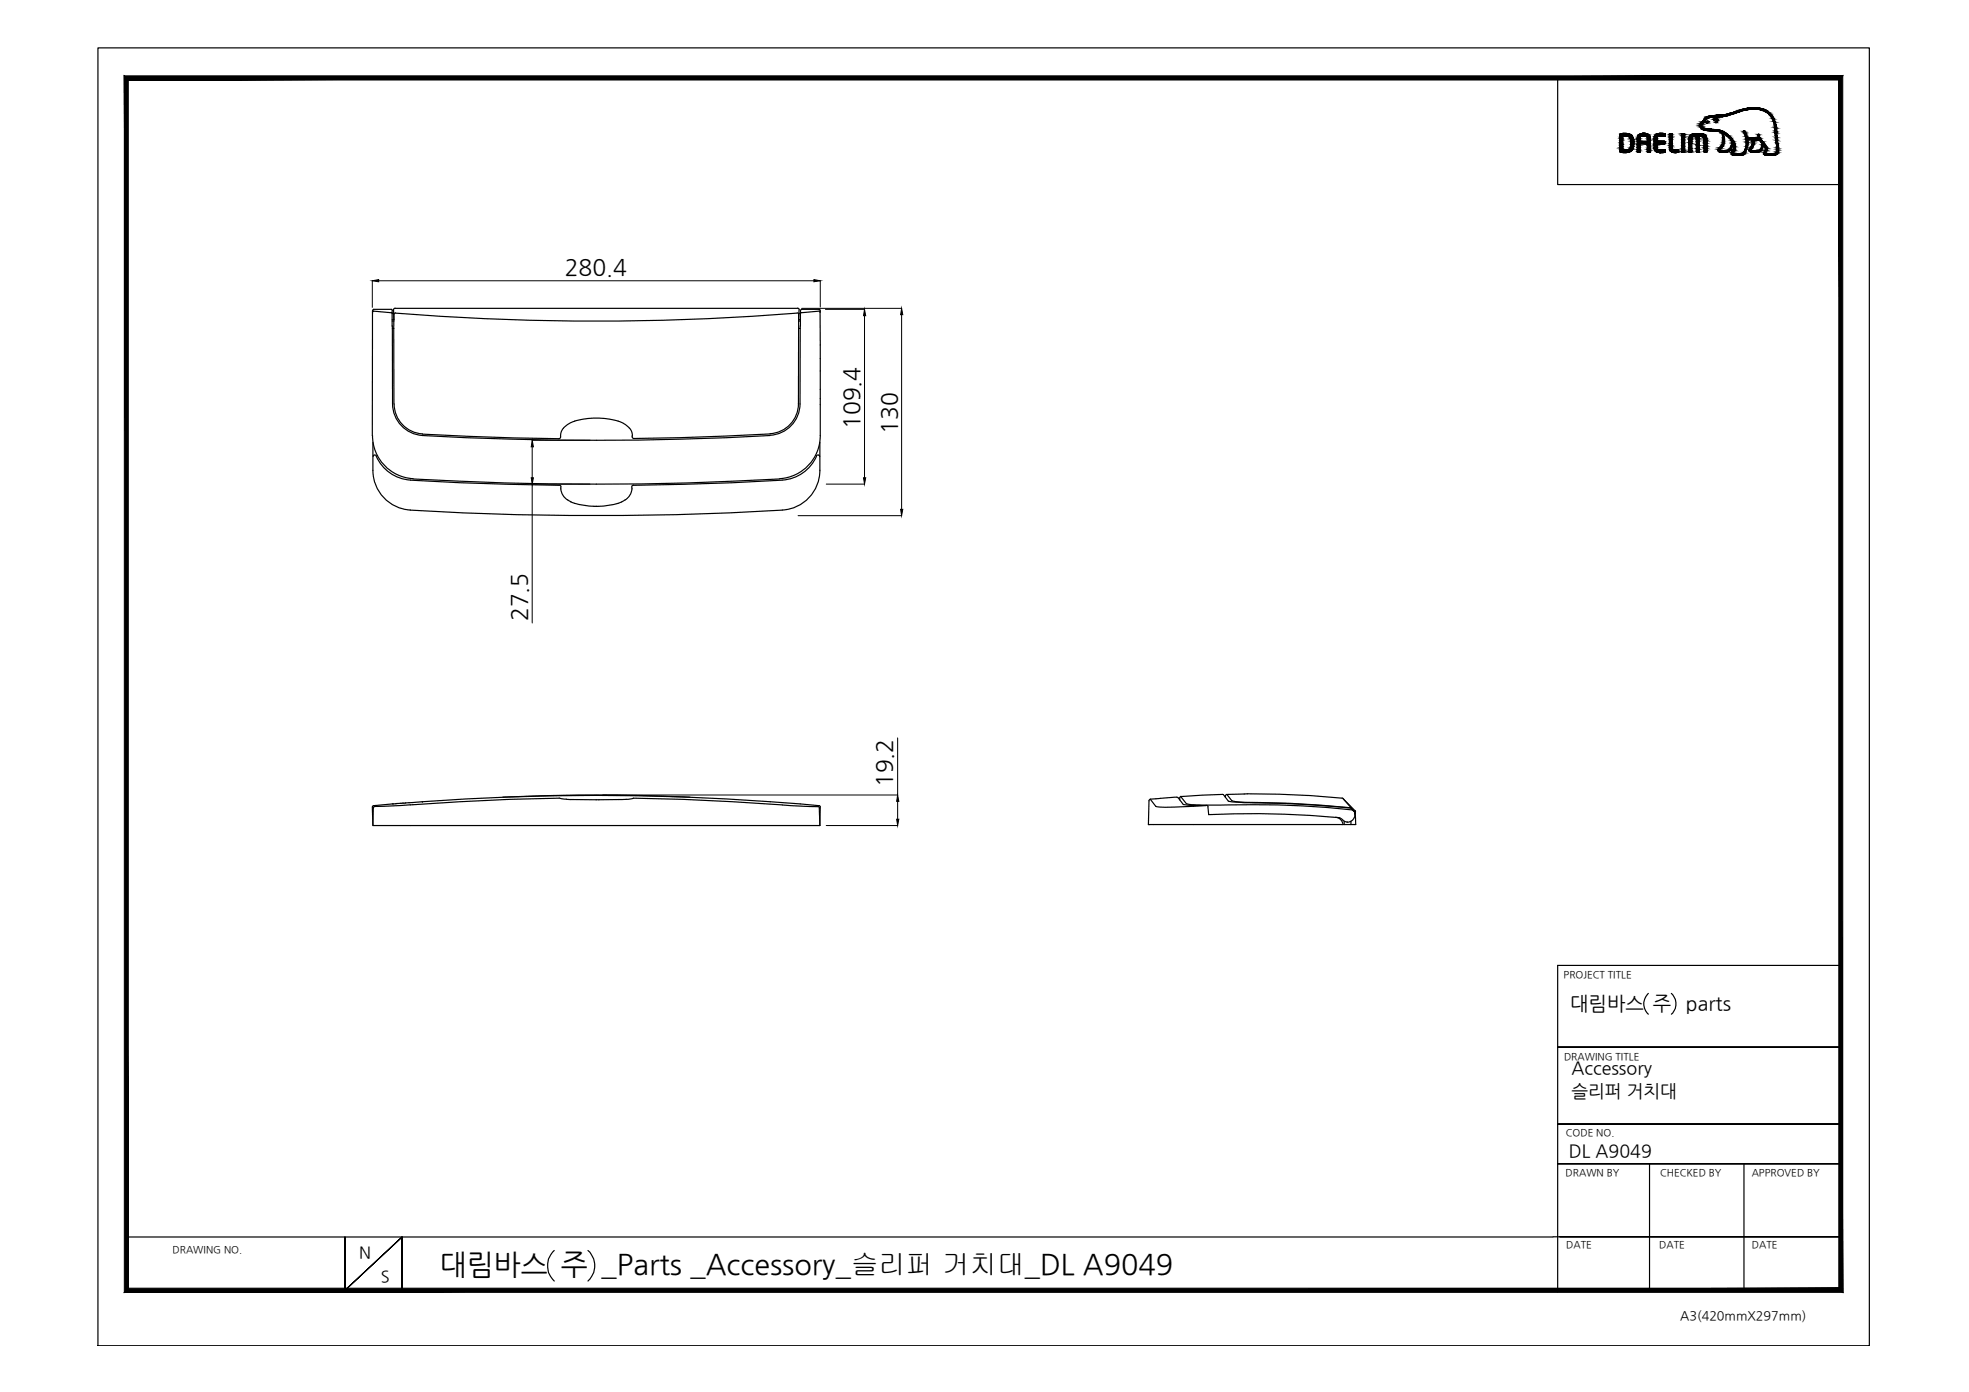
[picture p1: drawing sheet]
<svg xmlns="http://www.w3.org/2000/svg" width="420mm" height="297mm" viewBox="0 0 420 297" stroke-linecap="round" stroke-linejoin="round" font-family="sans-serif">
<defs><g id="words">
<text font-size="6.1" x="93.8" y="271.9">대림바스 주 _Parts _Accessory_슬리퍼 거치대_DL A9049</text>
<g font-size="4.9">
<text x="120.5" y="58.8">280.4</text>
<text x="183.4" y="91.6" transform="rotate(-90 183.4 91.6)">109.4</text>
<text x="191.4" y="92.6" transform="rotate(-90 191.4 92.6)">130</text>
<text x="112.5" y="132.6" transform="rotate(-90 112.5 132.6)">27.5</text>
<text x="190.4" y="168" transform="rotate(-90 190.4 168)">19.2</text>
</g>
<g font-size="4.2">
<text x="335.1" y="215.4">대림바스 주</text>
<text x="359.8" y="215.4">parts</text>
</g>
<g font-size="3.8">
<text x="335.3" y="229.2">Accessory</text>
<text x="335.3" y="234.1">슬리퍼 거치대</text>
<text x="334.8" y="247">DL A9049</text>
</g>
<g font-size="3.5">
<text x="76.6" y="268.5">N</text>
<text x="81.3" y="273.6">S</text>
</g>
<text font-size="2.7" x="358.5" y="281.6">A3(420mmX297mm)</text>
<g font-size="2.1">
<text x="333.7" y="208.6">PROJECT TITLE</text>
<text x="333.7" y="226.2">DRAWING TITLE</text>
<text x="334.1" y="242.4">CODE NO.</text>
<text x="334.1" y="251">DRAWN BY</text>
<text x="354.2" y="251">CHECKED BY</text>
<text x="373.8" y="251">APPROVED BY</text>
<text x="36.8" y="267.4">DRAWING NO.</text>
<text x="334.2" y="266.4">DATE</text>
<text x="354.1" y="266.4">DATE</text>
<text x="373.8" y="266.4">DATE</text>
</g>
</g></defs>
<!-- layer: 0 -->
<g fill="none" stroke="#000" stroke-width=".25">
<path d="M20.9 10.2h378v277h-378zM332.4 16.6v22.8h60.4M368.3 32.5h.1M79.8 66l-.3 .2M84.1 67l-.1 3.1M174.8 66l.2 .2M119.6 93.2l-.1 .3-.2 .1M119.3 103.5l.3 .1 .1 .3M135.2 103.5l-.3 .1-.1 .3M351.7 212a3 3 0 0 0 0 4.4M356.6 212a3 3 0 0 1 0 4.4M392.8 206h-60.4v69.7"/>
<path d="M332.4 223.4h60.4h-60.4M332.4 239.9h60.4h-60.4M332.4 248.3h60.4h-60.4M352 248.3v27M372.1 248.3v27M27 264h304.4M73.6 264v11.4l12.2-11.4-12.2 11.4zM85.8 275.4v-11.4v11.4M118.3 266.8a4.5 4.5 0 0 0 0 6.6M125.5 266.8a4.4 4.4 0 0 1 0 6.6M331.4 263.9h61.4h-59.9M341 275.3h51.8"/>
</g>
<path d="M27.4 274.9l-.9 .9 365.9-.9zM26.5 275.8l365.9-.9 .8 .9zM392.4 17.1v257.8l.8 .9zM393.2 16.2v259.6l-.8-258.7zM27.4 17.1h365l.8-.9zM26.5 16.2h366.7l-365.8 .9zM26.5 16.2l.9 258.7v-257.8zM26.5 16.2l.9 258.7-.9 .9z" fill="#000" stroke="#000" stroke-width=".21"/>
<!-- layer: MAKE2D VISIBLE LINES -->
<g fill="none" stroke="#000" stroke-width=".25">
<path d="M79.5 66.3l-.1 26.7M83.7 69.6h.1M83.7 66.9h.3M83.7 66.9v2.7M84 66.1l.1 2.1h-.4M84 70.1l.1 16.1M84.3 65.8h85.9l.3 .3M84.3 65.8l-.3 .3M170.5 66.9h.3M170.5 66.1l-.1 2.1h.4M170.8 66.9v2.7M175 66.3v7.3"/>
<path d="M175 76.5v2.6M79.5 93a9.2 9.2 0 0 0 8.7 9.1M79.6 94.4v6M80.3 97.3a8.5 8.5 0 0 0 7.3 5.1M80.3 97.3l-.4-.2-.3 .3M83.8 86.2a6.8 6.8 0 0 0 6.4 6.7M84.1 86.2a6.4 6.4 0 0 0 6.1 6.4M90.2 92.9a677.3 677.3 0 0 0 74.1 0M90.2 92.6l19.3 .8 9.7 .2M122.6 89.9a17 17 0 0 1 9.3 0M122.6 89.9l-1.3 .6-1.1 .9M131.9 89.9l1.3 .5 1.1 1"/>
<path d="M174.2 97.3l.4-.2 .3 .3M174.2 97.3a8.5 8.5 0 0 1-7.3 5.1M174.9 94.4v6M175 86.4v6.6a9.2 9.2 0 0 1-8.6 9.1M175 83.1v2M79.6 100.4a8.5 8.5 0 0 0 8 8.4 646.3 646.3 0 0 0 80.5-.1 8.5 8.5 0 0 0 6.8-8.3M87.6 102.5l10.6 .5 21.1 .6M88.1 102.2a695.6 695.6 0 0 0 78.3 0M121.8 107.1l.8 .3M122.6 107.4l1.8 .4 2.3 .2M127.1 108h.3M131.9 107.4l-2.3 .5-1.8 .1"/>
<path d="M132.7 107.1l-.8 .3M166.9 102.5l-10.6 .5-21.1 .6M79.4 172.2l.2 4M79.7 172.4l-.1 3.8h95.3M79.7 171.9l-.2 .3M83.7 171.5l-4 .4M83.8 171.5h.2M84.4 171.5h.1M84.7 171.5h.1M85.5 171.4h.1M85.9 171.4h.2M86.6 171.3l-.2 .1"/>
<path d="M88.1 171.3h-.8M107.3 170.1a410.9 410.9 0 0 1 39.9 0M170.8 171.5l4 .4 .2 .3M174.8 172.4l.1 3.8M175 172.2l-.1 4M245.1 176h.1M251.4 170.2l-.7-.1-5.4 .5-.1 .3-.1 5.1M251.4 170.2l1.1 1.5M251.7 170.2v.5M252 170l8.9-.5 1.2 1.5M252 169.9l-.2 .3M257.4 171.8l.4 .4"/>
<path d="M257.8 172.2l.1 1.6M261.5 169.9v.3M261.8 169.6l2.1-.1a120.7 120.7 0 0 1 15.7 .3l6.8 .5M286.4 170.3l.2 .1M286.5 175l.5 .3 .5 .1M286.6 170.4l2.6 3.1M286.6 170.4l2.5 2.6M286.8 175.3v.7h-41.7M288.3 175.2v.8M288.3 172.4l.7 .8M289 173.2l.1 .2M289 174.4a1.56 1.56 0 0 1-1.6 1"/>
<path d="M289 173.4l.1 .5M289.1 173.9l-.1 .5M289.2 173v.2M289.2 173.2l.1 2.8h-2.5"/>
</g>
<!-- layer: MAKE2D VISIBLE LINES - TANGENT -->
<g fill="none" stroke="#000" stroke-width=".25">
<path d="M79.7 66.4l3.7 .3M79.7 66h3.9l.1 .2v.7M79.7 66.4l-.2 .2M83.5 66.7l.2 .2M83.7 68.5h.4M83.7 70.1h.3M83.7 69.6l.1 16.6M170.1 66.8a534.7 534.7 0 0 1-85.8 0l-.2 .2M170.1 66.8l.3 .2v19.1a6.4 6.4 0 0 1-6.1 6.4M170.4 70.1h.4M170.4 68.5h.4M170.8 69.6l-.1 16.6a6.8 6.8 0 0 1-6.4 6.7"/>
<path d="M170.8 66.3v.6M171.1 66h3.7M171.1 66.7l-.3 .2M171.1 66l-.3 .2M174.8 66.4l-3.7 .3M174.8 66.4l.2 .2M175 73.6v2.9M175 79.1v4M120.2 91.4l-.4 .6-.2 1.2M134.3 91.4l.5 .9 .1 .7M134.9 93l.1 .5 .3 .1M164.3 92.6l-19.4 .8-9.7 .2"/>
<path d="M175 85.1v1.3M119.7 103.9v.4M119.7 104.3l.4 1.4 1 1M121.1 106.7l.8 .4M126.7 108h.4M127.4 108h.3M133.4 106.7l-.7 .4M134.8 103.9l.1 .4M134.9 104.3l-.5 1.4-1 1M83.7 171.5h.1M84.4 171.5h-.4M84.7 171.5h-.2"/>
<path d="M85.5 171.4l-.7 .1M85.9 171.4h-.3M86.1 171.4h.3M87.3 171.3h-.7M87.6 171.7l-7.6 .4-.3 .3M88.1 171.7h.1M90.1 171.1a515.7 515.7 0 0 1 80.7 .4M90.1 171.1l.1 .1M90.1 171.1l-2 .2M119.3 170.3l-10.6 .3-21.2 1.2M119.3 170.3l2.4 .3h11.9M133.6 170.6l1.6-.3a833.8 833.8 0 0 1 35.1 1.7l4.3 .1"/>
<path d="M174.5 172.1l.4 .3M245.5 170.6l1.1 1.5 .5 .1a52.1 52.1 0 0 0 10.3-.3l-3.7-.1-1.2-.1M252 170l1.1 1.4a10.4 10.4 0 0 0 4.1 .4 258.5 258.5 0 0 1 31.2 1M257.9 173.8a204.5 204.5 0 0 1 27.8 .7M261.5 169.9l.3-.4 1 1.3 .4 .2a24 24 0 0 0 5.7 .3l6.4 .1 12.8 1M262.1 171l2.4 .2a429.3 429.3 0 0 1 23.6 1.2M285 174.4a1.71 1.71 0 0 1 1.6 1.5M285.7 174.4l.8 .6M288.1 172.3l.2 .1M288.2 172.4l.2 .1M288.5 172.8l.2 .1"/>
</g>
<!-- layer: BODY -->
<g fill="none" stroke="#000" stroke-width=".21">
<path d="M79.4 59.9v5.7M80.8 59.9h92.9M175 59.9v5.6M171.1 65.8h21.3M176.1 66h8.4M184.5 67.4v34.6M192.4 67.2v41.5M113.6 94h12.3M113.6 95.3v6.7M125.9 103.3h-12.3v29.6M170.3 110h22.1M176.3 103.3h8.2"/>
<path d="M191.5 157.5v12.1h-62.9M176.3 176.2h15.2M191.5 171v3.8"/>
</g>
<path d="M79.4 59.9l1.4-.2v.4zM173.7 59.7l1.3 .2-1.3 .2zM184.5 66l.2 1.4h-.4zM192.4 65.8l.2 1.4h-.4zM113.6 94l.2 1.3h-.4zM113.4 102h.4l-.2 1.3zM184.3 102h.4l-.2 1.3zM192.2 108.7h.4l-.2 1.3zM191.3 174.8h.5l-.3 1.4zM191.5 169.6l.3 1.4h-.5z" fill="#000" stroke="#000" stroke-width=".21"/>
<g fill="#000" stroke="#000" stroke-width=".21">
<path d="M345.7 32.4h2zM345.7 28.6h2zM346.1 32.5h1.2zM346.3 28.5h.8zM346.9 32h1.4zM351 29h1zM353.5 32.4h1.9zM353.5 28.6h1.9zM353.8 32.5h1.6zM354.1 32.6h.3zM354.1 28.5h.4zM354.4 29.1h1z"/>
<path d="M354.6 29.1h.8zM357.2 32.6h.6zM362 32.5h.6zM362 28.5h.7zM364.2 25.9h.3zM364.7 27.9h2.5zM365.6 24.7h3.2zM365.7 25.6h.2zM365.7 25.6h.1zM365.9 25.3h.5zM366.1 26.1l.1 .1zM366.2 24.6h2.6z"/>
<path d="M366.1 25.2h.2zM366.4 24.6h2.4zM371.9 32.7h.4zM374 23h.7zM374.8 29.8h.6zM375.1 29.5h.5zM375.2 28.7l.1-.1zM379.1 31.3h.4z"/>
<path d="M345.6 29h1.3zM345.6 29h1.3z"/>
<path d="M345.6 32h1.3zM345.6 32h1.3z"/>
<path d="M346.1 32.5l1 .1zM346.3 32.6h.8z"/>
<path d="M345.6 29.1h.7zM345.6 29.1h.7z"/>
<path d="M345.6 29.1l.7 .2v-.2zM345.6 29.1l.7 .2h-.7z"/>
<path d="M345.6 29.3h.7zM345.6 29.3h.7z"/>
<path d="M345.6 29.3l.7 .3v-.3zM345.6 29.3l.7 .3h-.7z"/>
<path d="M345.6 29.6l.7 .3v-.3zM345.6 29.6l.7 .3h-.7z"/>
<path d="M345.6 29.9l.7 .1v-.1zM345.6 29.9l.7 .1h-.7z"/>
<path d="M345.6 30l.7 .5v-.5zM345.6 30l.7 .5h-.7z"/>
<path d="M345.6 30.5l.7 .3v-.3zM345.6 30.5l.7 .3h-.7z"/>
<path d="M345.6 30.8l.7 .4v-.4zM345.6 30.8l.7 .4h-.7zM345.6 31.2h.7zM345.6 31.2h.7z"/>
<path d="M345.6 31.2l.7 .4v-.4zM345.6 31.2l.7 .4h-.7z"/>
<path d="M345.6 31.6l.7 .2v-.2zM345.6 31.6l.7 .2h-.7z"/>
<path d="M345.6 31.8h.7zM345.6 31.8h.7z"/>
<path d="M345.6 31.8l.7 .2v-.2zM345.6 31.8l.7 .2h-.7zM345.6 32h.7zM345.6 32h.7z"/>
<path d="M345.6 32h.7zM345.6 32h.7z"/>
<path d="M345.6 32h.8zM345.6 32h.8z"/>
<path d="M345.6 29h1zM345.6 29h1.3z"/>
<path d="M345.6 29h1zM345.6 29l.7 .1zM345.6 29.1h.7zM345.6 29.1h.7z"/>
<path d="M345.6 32h1.1zM345.6 32h1.1z"/>
<path d="M345.6 32h1.2zM345.6 32h1.2z"/>
<path d="M345.6 29h1.3zM345.6 29h1.3z"/>
<path d="M346.9 29h1.4zM346.9 29h1.4z"/>
<path d="M345.6 32h1.3zM345.6 32h1.3z"/>
<path d="M346.3 28.5h1zM346.1 28.5h1.2z"/>
<path d="M346.1 28.5h1.2zM346 28.5h1.3z"/>
<path d="M346 28.5h1.4zM345.8 28.5h1.6z"/>
<path d="M346 32.5h1.3zM346 32.5h1.3z"/>
<path d="M345.8 28.5l1.9 .1zM345.8 28.5l1.9 .1h-2zM345.7 28.6h2z"/>
<path d="M345.8 32.5h1.6zM345.8 32.5h1.5z"/>
<path d="M345.7 28.6l2.2 .1-.2-.1zM345.7 28.6l2.2 .1h-2.3z"/>
<path d="M345.7 32.4h2zM345.7 32.4l1.7 .1z"/>
<path d="M345.6 32.3h2.3zM345.6 32.3h2.4z"/>
<path d="M345.6 32.3l2.1 .1 .2-.1zM345.6 32.3l2.1 .1h-2zM345.7 32.4h2z"/>
<path d="M345.6 28.7h2.4zM345.6 28.7h2.4z"/>
<path d="M345.6 28.7l2.4 .1zM345.6 28.7l2.4 .1z"/>
<path d="M348 30.2h.6zM348 30.2h.6zM348 30.2h.6zM348 30.2h.6zM348 30.2h.6zM348 30.2h.6z"/>
<path d="M345.6 28.8l2.6 .1-.2-.1zM345.6 28.8l2.6 .1h-2.6zM345.6 28.9h2.6zM345.6 28.9h2.6z"/>
<path d="M345.6 32.3h2.4zM345.6 32.3h2.4z"/>
<path d="M345.6 28.9l2.7 .1-.1-.1zM345.6 28.9l2.7 .1h-2.7z"/>
<path d="M345.6 32.1l2.4 .2 .2-.2zM345.6 32.1l2.4 .2h-2.4z"/>
<path d="M346.9 29h1.4zM346.9 29h1.4z"/>
<path d="M345.6 32l2.6 .1 .1-.1zM345.6 32l2.6 .1h-2.6zM345.6 32.1h2.6zM345.6 32.1h2.6z"/>
<path d="M347 29h1.3zM347 29h1.3z"/>
<path d="M347.2 29l1.1 .1v-.1zM347.2 29l1.1 .1z"/>
<path d="M347 32h1.3zM346.9 32h1.4zM346.9 32h1.4z"/>
<path d="M347.4 31.9h.9zM347 32h1.3z"/>
<path d="M347.5 29.1h.9zM347.5 29.1h.9z"/>
<path d="M347.5 29.1l.9 .2v-.2zM347.5 29.1l.9 .2h-.7z"/>
<path d="M347.5 31.9h.9zM347.4 31.9h.9z"/>
<path d="M347.7 29.3l.8 .1-.1-.1zM347.7 29.3l.8 .1h-.7z"/>
<path d="M347.6 31.8h.8zM347.5 31.9h.9z"/>
<path d="M347.8 29.4l.8 .2-.1-.2zM347.8 29.4l.8 .2h-.7z"/>
<path d="M347.8 31.6h.7zM347.8 31.6h.7z"/>
<path d="M347.8 31.6l.6 .2 .1-.2zM347.8 31.6l.6 .2h-.8z"/>
<path d="M347.9 29.6l.7 .2v-.2zM347.9 29.6l.7 .2h-.7z"/>
<path d="M347.9 29.8l.7 .1v-.1zM347.9 29.8l.7 .1h-.6z"/>
<path d="M348 29.9l.6 .2v-.2zM348 29.9l.6 .2h-.6z"/>
<path d="M348 30.1l.6 .1zM348 30.1l.6 .1z"/>
<path d="M348 31.3l.5 .3 .1-.3zM348 31.3l.5 .3h-.7z"/>
<path d="M348 30.2h.6zM348 30.2h.6z"/>
<path d="M348 30.2l.6 .1zM348 30.2l.6 .1zM348 30.3h.6zM348 30.3h.6z"/>
<path d="M348 30.3l.6 .2v-.2zM348 30.3l.6 .2h-.6z"/>
<path d="M348 30.5l.6 .1v-.1zM348 30.5l.6 .1h-.6z"/>
<path d="M348 30.6l.6 .1v-.1zM348 30.6l.6 .1h-.6z"/>
<path d="M348 30.7l.6 .1zM348 30.7l.6 .1z"/>
<path d="M348 30.8h.6zM348 30.8h.6z"/>
<path d="M348 30.8l.6 .1zM348 30.8l.6 .1z"/>
<path d="M348 30.9l.6 .4v-.4zM348 30.9l.6 .4h-.6zM348 31.3h.6zM348 31.3h.6z"/>
<path d="M349.4 29.6h.6zM349.4 29.6h.6zM349.4 29.6h.6zM349.4 29.6h.6z"/>
<path d="M349.5 32.5h.3zM349.5 32.5h.3z"/>
<path d="M349.5 32.5h.4zM349.5 32.5h.3z"/>
<path d="M349.4 32.5h.6zM349.4 32.5h.5z"/>
<path d="M349.4 29.5l.6 .1zM349.4 29.5l.6 .1z"/>
<path d="M349.4 29.6h.6zM349.4 29.6h.6zM349.4 29.6h.6zM349.4 29.6h.6z"/>
<path d="M349.4 29.6h.6zM349.4 29.6h.6zM349.4 29.6h.6zM349.4 29.6h.6z"/>
<path d="M349.4 29.6l.6 .3v-.3zM349.4 29.6l.6 .3h-.6zM349.4 29.9h.6zM349.4 29.9h.6z"/>
<path d="M349.4 29.9l.6 .2v-.2zM349.4 29.9l.6 .2h-.6z"/>
<path d="M349.4 30.1l.6 .1zM349.4 30.1l.6 .1z"/>
<path d="M349.4 30.7l.6 .1zM349.4 30.7l.6 .1z"/>
<path d="M349.4 30.8l.6 .2v-.2zM349.4 30.8l.6 .2h-.6z"/>
<path d="M349.4 31l.6 .4v-.4zM349.4 31l.6 .4h-.6z"/>
<path d="M349.4 31.4l.6 .1zM349.4 31.4l.6 .1z"/>
<path d="M349.4 31.5l.6 .4v-.4zM349.4 31.5l.6 .4h-.6z"/>
<path d="M349.4 31.9h.6zM349.4 31.9h.6z"/>
<path d="M349.4 31.9l.6 .2v-.2zM349.4 31.9l.6 .2h-.6z"/>
<path d="M349.4 32.1l.6 .1zM349.4 32.1l.6 .1z"/>
<path d="M349.4 32.2l.6 .1zM349.4 32.2l.6 .1z"/>
<path d="M349.4 32.3h.6zM349.4 32.3h.6z"/>
<path d="M349.4 32.3l.6 .1zM349.4 32.3l.6 .1zM349.4 32.4h.6zM349.4 32.4h.6zM349.4 32.4h.6zM349.4 32.4h.6z"/>
<path d="M349.4 32.4h.6zM349.4 32.4h.6z"/>
<path d="M349.4 32.4h.6zM349.4 32.4l.6 .1z"/>
<path d="M349.4 29.3l.6 .2v-.2zM349.4 29.3l.6 .2h-.6z"/>
<path d="M349.4 29.2l.6 .1 .1-.1zM349.4 29.2l.6 .1h-.6z"/>
<path d="M349.4 29.1h.8zM349.4 29.1l.7 .1z"/>
<path d="M349.5 29.1h.9zM349.5 29.1h.7zM349.4 29.1h.8zM349.4 29.1h.8z"/>
<path d="M349.5 29h1.1zM349.5 29l.9 .1z"/>
<path d="M350.6 28.5h.3zM350.6 28.5h.3zM350.6 28.5h.3zM350.5 28.5h.4z"/>
<path d="M350.5 28.5h.6zM350.4 28.5h.7z"/>
<path d="M350.4 28.5h.8zM350.4 28.5h.8z"/>
<path d="M350.4 28.5h1zM350.2 28.5h1.2z"/>
<path d="M350.2 28.5l1.3 .1zM350 28.6h1.5z"/>
<path d="M350 28.6l1.8 .1zM349.8 28.7h2z"/>
<path d="M351.5 29.6h.7zM351.5 29.6h.7z"/>
<path d="M349.8 28.7l2.1 .1zM349.6 28.8h2.3z"/>
<path d="M349.6 28.8l2.4 .1-.1-.1zM349.6 28.8l2.4 .1h-2.5z"/>
<path d="M349.5 28.9l2.5 .1zM349.5 28.9l2.5 .1z"/>
<path d="M350.9 29h1.1zM350.9 29h1.1zM351 29h1z"/>
<path d="M351.1 29l1 .1zM351.1 29l1 .1z"/>
<path d="M351.3 29.1h.8zM351.3 29.1h.8z"/>
<path d="M351.4 29.1l.7 .2v-.2zM351.4 29.1l.7 .2h-.6z"/>
<path d="M351.6 32.5h.5zM351.6 32.5h.4z"/>
<path d="M351.5 29.3l.7 .1zM351.5 29.3l.7 .1z"/>
<path d="M351.5 29.4h.7zM351.5 29.4h.7z"/>
<path d="M351.5 29.4l.7 .2v-.2zM351.5 29.4l.7 .2h-.7zM351.5 29.6h.7zM351.5 29.6h.7z"/>
<path d="M351.5 29.6h.7zM351.5 29.6h.7z"/>
<path d="M351.5 29.6l.7 .1zM351.5 29.6l.7 .1zM351.5 29.7h.7zM351.5 29.7h.7z"/>
<path d="M351.5 29.7l.7 .2v-.2zM351.5 29.7l.7 .2h-.7z"/>
<path d="M351.5 29.9h.7zM351.5 29.9h.7z"/>
<path d="M351.5 29.9l.7 .2v-.2zM351.5 29.9l.7 .2h-.7z"/>
<path d="M351.5 30.1l.7 .1zM351.5 30.1l.7 .1z"/>
<path d="M349.4 30.2h2.8zM349.4 30.2h2.8z"/>
<path d="M349.4 30.2h2.8zM349.4 30.2h2.8z"/>
<path d="M349.4 30.2l2.8 .4v-.4zM349.4 30.2l2.8 .4h-2.8z"/>
<path d="M349.4 30.6l2.8 .1zM349.4 30.6l2.8 .1z"/>
<path d="M351.5 30.7l.7 .1zM351.5 30.7l.7 .1z"/>
<path d="M351.5 30.8l.7 .1v-.1zM351.5 30.8l.7 .1h-.7z"/>
<path d="M351.5 30.9l.7 .2v-.2zM351.5 30.9l.7 .2h-.7zM351.5 31.1h.7zM351.5 31.1h.7z"/>
<path d="M351.5 31.1l.7 .5v-.5zM351.5 31.1l.7 .5h-.7z"/>
<path d="M351.5 31.6h.7zM351.5 31.6h.7z"/>
<path d="M351.5 31.6l.7 .3v-.3zM351.5 31.6l.7 .3h-.7z"/>
<path d="M351.5 31.9l.7 .2v-.2zM351.5 31.9l.7 .2h-.7z"/>
<path d="M351.5 32.1l.7 .1zM351.5 32.1l.7 .1z"/>
<path d="M351.5 32.2l.7 .1zM351.5 32.2l.7 .1z"/>
<path d="M351.5 32.3l.7 .1zM351.5 32.3l.7 .1zM351.5 32.4h.7zM351.5 32.4h.7z"/>
<path d="M351.5 32.4h.7zM351.5 32.4h.7zM351.5 32.4h.7zM351.5 32.4h.7z"/>
<path d="M351.5 32.4h.7zM351.5 32.4l.6 .1zM351.6 32.5h.5zM351.6 32.5h.5z"/>
<path d="M353 29.1h1.2zM353 29.1h1.2z"/>
<path d="M353 29.4l.6 .1zM353 29.4l.6 .1z"/>
<path d="M353 29.5h.6zM353 29.5h.6zM353 29.5h.6zM353 29.5h.6z"/>
<path d="M353 29.5l.6 .1zM353 29.5l.6 .1z"/>
<path d="M353 29.6h.6zM353 29.6h.6z"/>
<path d="M353 29.6h.6zM353 29.6h.6z"/>
<path d="M353 29.6l.6 .3v-.3zM353 29.6l.6 .3h-.6z"/>
<path d="M353 29.9l.6 .1v-.1zM353 29.9l.6 .1h-.6z"/>
<path d="M353 30l.6 .1zM353 30l.6 .1z"/>
<path d="M353 30.1l.6 .1zM353 30.1l.6 .1z"/>
<path d="M353 30.7l.6 .1zM353 30.7l.6 .1z"/>
<path d="M353 30.8l.6 .2v-.2zM353 30.8l.6 .2h-.6z"/>
<path d="M353 31l.6 .1v-.1zM353 31l.6 .1h-.6z"/>
<path d="M353 31.1l.6 .2v-.2zM353 31.1l.6 .2h-.6z"/>
<path d="M353 31.3l.6 .1zM353 31.3l.6 .1z"/>
<path d="M353 31.4l.6 .1zM353 31.4l.6 .1z"/>
<path d="M353 31.5h.6zM353 31.5h.6zM353 31.5h.6zM353 31.5h.6z"/>
<path d="M353 31.5l.6 .1v-.1zM353 31.5l.6 .1h-.6z"/>
<path d="M353 31.6l.6 .2v-.2zM353 31.6l.6 .2h-.6z"/>
<path d="M353 29.2h.6zM353 29.2h.7z"/>
<path d="M353 29.2l.6 .2v-.2zM353 29.2l.6 .2h-.6z"/>
<path d="M353 31.8h.7zM353 31.8h.7z"/>
<path d="M353 31.8l.8 .1zM353 31.8l.8 .1z"/>
<path d="M353 29.1h.7zM353 29.1l.7 .1z"/>
<path d="M353.7 32.5h1.7zM353.8 32.5h1.6zM353.8 32.5h1.6zM353.8 32.5h1.6zM353.8 32.5h1.6zM353.8 32.5h1.6z"/>
<path d="M353 31.9l.9 .1zM353 31.9l.9 .1z"/>
<path d="M353 29.1h.9zM353 29.1h1.1z"/>
<path d="M353 29.1h.9zM353 29.1h.7z"/>
<path d="M353 29.1h1.1zM353 29.1h1.2z"/>
<path d="M353 32h1.1zM353 32h1.1z"/>
<path d="M354.1 32.6h.3zM354.2 32.6h.2z"/>
<path d="M353 32h1.2zM353 32h1.2zM353 32h1.2zM353 32h1.2z"/>
<path d="M354.1 32.6h.3zM354.1 32.6h.4z"/>
<path d="M354.1 28.5h.8zM354 28.5h.9z"/>
<path d="M354.6 29.1h.8zM355.2 29.1h.2z"/>
<path d="M354 28.5h1.2zM353.9 28.5h1.3z"/>
<path d="M354.1 32.6h.9zM354.1 32.6h.4z"/>
<path d="M353 30.7h2.2zM353 30.7h2.2z"/>
<path d="M353 30.2h2.2zM353 30.2h2.2z"/>
<path d="M353 30.7h2.2zM353 30.7h2.2z"/>
<path d="M353.9 28.5h1.4zM353.8 28.5h1.5z"/>
<path d="M353 30.2h2.2zM353 30.2h2.2z"/>
<path d="M353 30.2h2.3zM353 30.2h2.3z"/>
<path d="M353.9 32.5h1.3zM353.9 32.5l1.1 .1z"/>
<path d="M353.8 28.5h1.5zM353.8 28.5h1.5z"/>
<path d="M353.9 32.5h1.4zM353.9 32.5h1.3z"/>
<path d="M353 30.2l2.4 .1zM353 30.2l2.4 .1z"/>
<path d="M353 30.7h2.3zM353 30.7h2.2z"/>
<path d="M353.8 28.5h1.6zM353.8 28.5h1.6z"/>
<path d="M353.8 28.5h1.6zM353.7 28.5h1.7z"/>
<path d="M353.7 28.5l1.7 .1zM353.5 28.6h1.9zM353.5 28.6h1.9z"/>
<path d="M353.5 28.6l1.9 .1v-.1zM353.3 28.7l.2-.1 1.9 .1z"/>
<path d="M353.3 28.7l2.1 .1v-.1zM353.3 28.7l2.1 .1h-2.2z"/>
<path d="M353.2 28.8l2.2 .1zM353.1 28.9h2.3z"/>
<path d="M353.1 28.9l2.3 .1zM353.1 28.9l2.3 .1z"/>
<path d="M353.1 29l2.3 .1zM353.1 29l2.3 .1zM353 29.1h2.4zM353 29.1h2.4z"/>
<path d="M354.2 29.1h1.2zM354.2 29.1h1.2z"/>
<path d="M354.2 29.1h1.2zM354.2 29.1h1.2zM354.4 29.1h1z"/>
<path d="M353 30.3l2.4 .1zM353 30.3l2.4 .1z"/>
<path d="M353 30.4l2.4 .1v-.1zM353 30.4l2.4 .1h-2.4z"/>
<path d="M353 30.5l2.4 .1zM353 30.5l2.4 .1z"/>
<path d="M353 30.6h2.4zM353 30.6l2.3 .1z"/>
<path d="M353 32h2.4zM353 32h2.4z"/>
<path d="M353 32l2.4 .1zM353 32l2.4 .1z"/>
<path d="M353.1 32.1l2.3 .1v-.1zM353.1 32.1l2.3 .1h-2.2z"/>
<path d="M353.2 32.2l2.2 .1zM353.2 32.2l2.2 .1z"/>
<path d="M353.3 32.3l2.1 .1v-.1zM353.3 32.3l2.1 .1h-1.9zM353.5 32.4h1.9z"/>
<path d="M353.5 32.4l1.9 .1zM353.5 32.4l1.9 .1zM353.7 32.5h1.7z"/>
<path d="M353.8 32.5h1.6zM353.8 32.5h1.5z"/>
<path d="M356.4 28.5h.3zM356.4 28.5h.3z"/>
<path d="M356.4 28.5h.4zM356.3 28.5h.5z"/>
<path d="M356.3 28.5l.6 .1zM356.3 28.5l.6 .1z"/>
<path d="M356.3 28.6h.6zM356.3 28.6h.6z"/>
<path d="M356.2 28.6l.7 .1zM356.2 28.6l.7 .1zM356.2 28.7h.7zM356.2 28.7h.7z"/>
<path d="M356.2 28.7l.7 .1v-.1zM356.2 28.7l.7 .1h-.7zM356.2 28.8h.7zM356.2 28.8h.7z"/>
<path d="M356.2 28.8l.7 .2v-.2zM356.2 28.8l.7 .2h-.7z"/>
<path d="M356.2 29l.7 .1zM356.2 29l.7 .1z"/>
<path d="M356.2 29.1l.7 .3v-.3zM356.2 29.1l.7 .3h-.7z"/>
<path d="M356.2 29.4h.7zM356.2 29.4h.7z"/>
<path d="M356.2 29.4l.7 .4v-.4zM356.2 29.4l.7 .4h-.7z"/>
<path d="M356.2 29.8l.7 .1zM356.2 29.8l.7 .1z"/>
<path d="M356.2 29.9l.7 .7v-.7zM356.2 29.9l.7 .7h-.7z"/>
<path d="M356.2 30.6l.7 .1zM356.2 30.6l.7 .1z"/>
<path d="M356.2 30.7l.7 .3v-.3zM356.2 30.7l.7 .3h-.7z"/>
<path d="M356.2 31l.7 .1zM356.2 31l.7 .1z"/>
<path d="M356.2 31.1l.7 .2v-.2zM356.2 31.1l.7 .2h-.7z"/>
<path d="M356.2 31.3l.7 .1zM356.2 31.3l.7 .1z"/>
<path d="M356.2 31.4l.7 .1zM356.2 31.4l.7 .1z"/>
<path d="M356.2 31.5h.7zM356.2 31.5h.7z"/>
<path d="M356.2 31.5l.7 .1zM356.2 31.5l.7 .1zM356.2 31.6h.7zM356.2 31.6h.7z"/>
<path d="M356.2 31.6h.7zM356.2 31.6h.7zM356.2 31.6h.7zM356.2 31.6h.7z"/>
<path d="M356.2 31.6l.7 .1v-.1zM356.2 31.6l.7 .1h-.6z"/>
<path d="M356.3 31.7l.6 .1v-.1zM356.3 31.7l.6 .1h-.6zM356.3 31.8h.6zM356.3 31.8h.6z"/>
<path d="M356.3 31.8l.7 .1zM356.3 31.8l.7 .1z"/>
<path d="M356.3 31.9l.9 .1zM356.3 31.9l.9 .1z"/>
<path d="M357.2 32.6h.5zM357.4 32.6h.3z"/>
<path d="M356.3 32h1.1zM356.3 32h1.1z"/>
<path d="M356.3 32h1.1zM356.3 32h1.1z"/>
<path d="M357.1 32.5h.8zM357.1 32.5l.7 .1z"/>
<path d="M357 32.5h1zM357 32.5h.9z"/>
<path d="M357 32.5h1.1zM357 32.5h1z"/>
<path d="M356.3 32h1.9zM356.3 32h1.9z"/>
<path d="M356.3 32l1.9 .1zM356.3 32l1.9 .1z"/>
<path d="M356.3 32.1h1.9zM356.3 32.1h1.9z"/>
<path d="M356.3 32.1l1.9 .1zM356.3 32.1l1.9 .1z"/>
<path d="M356.4 32.2l1.8 .1v-.1zM356.4 32.2l1.8 .1h-1.7z"/>
<path d="M356.5 32.3l1.7 .1zM356.5 32.3l1.7 .1z"/>
<path d="M356.6 32.4l1.6 .1zM356.6 32.4l1.6 .1zM356.8 32.5h1.4zM356.8 32.5h1.4z"/>
<path d="M356.8 32.5h1.4zM356.8 32.5h1.4zM356.9 32.5h1.3zM356.9 32.5h1.3z"/>
<path d="M356.9 32.5h1.3zM356.9 32.5h1.2z"/>
<path d="M359 28.5h.4zM358.9 28.5h.5zM358.9 28.5h.5zM358.9 28.5h.5z"/>
<path d="M358.9 28.5l.6 .2-.1-.2zM358.9 28.5l.6 .2h-.7z"/>
<path d="M358.9 32.5h.5zM358.9 32.5h.4z"/>
<path d="M358.8 28.7h.7zM358.8 28.7h.7zM358.8 28.7h.7zM358.8 28.7h.7z"/>
<path d="M358.8 28.7l.7 .1v-.1zM358.8 28.7l.7 .1h-.7zM358.8 28.8h.7zM358.8 28.8h.7z"/>
<path d="M358.8 28.8l.7 .2v-.2zM358.8 28.8l.7 .2h-.7zM358.8 29h.7zM358.8 29h.7z"/>
<path d="M358.8 29l.7 .3v-.3zM358.8 29l.7 .3h-.7zM358.8 29.3h.7zM358.8 29.3h.7z"/>
<path d="M358.8 29.3l.7 .5v-.5zM358.8 29.3l.7 .5h-.7zM358.8 29.8h.7zM358.8 29.8h.7z"/>
<path d="M358.8 29.8l.7 .7v-.7zM358.8 29.8l.7 .7h-.7zM358.8 30.5h.7zM358.8 30.5h.7z"/>
<path d="M358.8 30.5l.7 .7v-.7zM358.8 30.5l.7 .7h-.7zM358.8 31.2h.7zM358.8 31.2h.7z"/>
<path d="M358.8 31.2l.7 .6v-.6zM358.8 31.2l.7 .6h-.7zM358.8 31.8h.7zM358.8 31.8h.7z"/>
<path d="M358.8 31.8l.7 .2v-.2zM358.8 31.8l.7 .2h-.7zM358.8 32h.7zM358.8 32h.7z"/>
<path d="M358.8 32l.7 .2v-.2zM358.8 32l.7 .2h-.7zM358.8 32.2h.7zM358.8 32.2h.7z"/>
<path d="M358.8 32.2l.7 .1v-.1zM358.8 32.2l.7 .1h-.7zM358.8 32.3h.7zM358.8 32.3h.7z"/>
<path d="M358.8 32.3l.7 .1zM358.8 32.3l.7 .1z"/>
<path d="M358.8 32.4l.6 .1 .1-.1zM358.8 32.4l.6 .1h-.5zM358.9 32.5h.5zM358.9 32.5h.5z"/>
<path d="M360.5 32.5h.4zM360.5 32.5h.3z"/>
<path d="M360.4 32.4h.6zM360.4 32.4h.6z"/>
<path d="M360.4 32.4l.5 .1 .1-.1zM360.4 32.4l.5 .1zM360.5 32.5h.4zM360.5 32.5h.4z"/>
<path d="M360.4 29.7l.6 .1zM360.4 29.7l.6 .1z"/>
<path d="M360.4 29.8l.6 .3v-.3zM360.4 29.8l.6 .3h-.6z"/>
<path d="M360.4 30.1h.6zM360.4 30.1h.6z"/>
<path d="M360.4 30.1l.6 .1zM360.4 30.1l.6 .1z"/>
<path d="M360.4 30.2h.6zM360.4 30.2h.6z"/>
<path d="M360.4 30.2h.6zM360.4 30.2h.6z"/>
<path d="M360.4 30.2l.6 .1zM360.4 30.2l.6 .1z"/>
<path d="M360.4 30.3l.6 .1v-.1zM360.4 30.3l.6 .1h-.6z"/>
<path d="M360.4 30.4l.6 .1zM360.4 30.4l.6 .1z"/>
<path d="M360.4 30.5l.6 .1v-.1zM360.4 30.5l.6 .1h-.6z"/>
<path d="M360.4 30.6l.6 .1zM360.4 30.6l.6 .1z"/>
<path d="M360.4 30.7l.6 .9v-.9zM360.4 30.7l.6 .9h-.6zM360.4 31.6h.6zM360.4 31.6h.6z"/>
<path d="M360.4 31.6l.6 .5v-.5zM360.4 31.6l.6 .5h-.6zM360.4 32.1h.6zM360.4 32.1h.6z"/>
<path d="M360.4 32.1l.6 .1v-.1zM360.4 32.1l.6 .1h-.6zM360.4 32.2h.6zM360.4 32.2h.6z"/>
<path d="M360.4 32.2l.6 .1zM360.4 32.2l.6 .1zM360.4 32.3h.6zM360.4 32.3h.6z"/>
<path d="M360.4 32.3l.6 .1zM360.4 32.3l.6 .1z"/>
<path d="M360.4 29.5h.6zM360.4 29.5h.6z"/>
<path d="M360.4 29.5l.6 .2v-.2zM360.4 29.5l.6 .2h-.6z"/>
<path d="M360.5 29.3l.5 .2 .2-.2zM360.5 29.3l.5 .2h-.6z"/>
<path d="M360.5 29.1l.7 .2 .1-.2zM360.5 29.1l.7 .2h-.7z"/>
<path d="M360.5 29.1h1zM360.5 29.1h.8z"/>
<path d="M360.5 29.1h1.1zM360.5 29.1h1z"/>
<path d="M360.5 29.1h1.4zM360.5 29.1h1.4z"/>
<path d="M360.5 29.1h1.4zM360.5 29.1h1.1z"/>
<path d="M361.9 29.1h2.2zM361.9 29.1h2.2z"/>
<path d="M362 29.1h.7zM362 29.1h.7z"/>
<path d="M362 32.3h.6zM362 32.3h.6z"/>
<path d="M362.1 32.5h.5zM362.1 32.5h.3z"/>
<path d="M362 29.1l.6 .1zM362 29.1l.6 .1z"/>
<path d="M362 29.2l.6 .1zM362 29.2l.6 .1z"/>
<path d="M362 29.3l.6 .1zM362 29.3l.6 .1z"/>
<path d="M362 29.4l.6 .1v-.1zM362 29.4l.6 .1h-.6z"/>
<path d="M362 29.5l.6 .1zM362 29.5l.6 .1z"/>
<path d="M362 29.6l.6 .2v-.2zM362 29.6l.6 .2h-.6z"/>
<path d="M362 29.8l.6 .4v-.4zM362 29.8l.6 .4h-.6z"/>
<path d="M362 30.2l.6 .1v-.1zM362 30.2l.6 .1h-.6z"/>
<path d="M362 30.3l.6 .6v-.6zM362 30.3l.6 .6h-.6z"/>
<path d="M362 30.9l.6 .1v-.1zM362 30.9l.6 .1h-.6z"/>
<path d="M362 31l.6 .6v-.6zM362 31l.6 .6h-.6z"/>
<path d="M362 31.6l.6 .1v-.1zM362 31.6l.6 .1h-.6z"/>
<path d="M362 31.7l.6 .2v-.2zM362 31.7l.6 .2h-.6z"/>
<path d="M362 31.9l.6 .1v-.1zM362 31.9l.6 .1h-.6z"/>
<path d="M362 32l.6 .1v-.1zM362 32l.6 .1h-.6z"/>
<path d="M362 32.1l.6 .1zM362 32.1l.6 .1z"/>
<path d="M362 32.2l.6 .1zM362 32.2l.6 .1z"/>
<path d="M362 32.3l.6 .1zM362 32.3l.6 .1zM362 32.4h.6zM362 32.4h.6z"/>
<path d="M362 32.4h.6zM362 32.4h.6z"/>
<path d="M362 32.4h.6zM362 32.4l.6 .1zM362 32.5h.6z"/>
<path d="M362 29.1h.7zM362 29.1h.6z"/>
<path d="M362 28.5h1.1zM361.5 28.5h1.6z"/>
<path d="M362.7 26.7l.4 .1zM362.7 26.7l.4 .1z"/>
<path d="M362.7 26.8l.4 .1zM362.7 26.8l.4 .1z"/>
<path d="M362.7 26.9l.4 .1zM362.7 26.9l.4 .1zM362.8 27h.3zM362.8 27h.3z"/>
<path d="M361.5 28.5h1.7zM361.5 28.5h1.7z"/>
<path d="M362.8 27l.4 .1-.1-.1zM362.8 27l.4 .1h-.4z"/>
<path d="M362.8 26.6h.4zM362.8 26.6h.4z"/>
<path d="M362.8 26.6l.3 .1 .1-.1zM362.8 26.6l.3 .1h-.4z"/>
<path d="M362.8 26.5h.4zM362.8 26.5l.4 .1z"/>
<path d="M362.8 27.1h.5zM362.8 27.1h.5z"/>
<path d="M361.4 28.5l2.1 .1zM361 28.6h2.5z"/>
<path d="M363.3 25.9h.4zM363.3 25.9h.4zM363.3 25.9h.4zM363.3 25.9h.4zM363.3 25.9h.4zM363.3 25.9h.4z"/>
<path d="M362.9 27.1l.6 .2zM362.9 27.1l.6 .2h-.6z"/>
<path d="M362.9 26.4h.4zM362.9 26.4l.3 .1z"/>
<path d="M363.4 25.8h.4zM363.4 25.8h.4zM363.4 25.8h.4zM363.4 25.8h.4zM363.4 25.8h.4z"/>
<path d="M363 26.2l.3 .2 .2-.2zM363 26.2l.3 .2h-.4z"/>
<path d="M362.9 27.3h.6zM362.9 27.3h.6z"/>
<path d="M363 26.2h.5zM363 26.2h.5z"/>
<path d="M363 27.3l.7 .1zM363 27.3l.7 .1z"/>
<path d="M361 28.6l2.6 .1zM361 28.6l2.6 .1z"/>
<path d="M363.1 26.1l.4 .1 .1-.1zM363.1 26.1l.4 .1h-.5z"/>
<path d="M363.6 29.6h.6zM363.6 29.6h.6z"/>
<path d="M363.2 26h.4zM363.2 26l.4 .1h-.5z"/>
<path d="M361 28.7l2.9 .1-.3-.1zM360.7 28.8l.3-.1 2.9 .1z"/>
<path d="M363.6 32.4h.7zM363.6 32.4h.7z"/>
<path d="M363.3 25.9l.4 .1zM363.3 25.9l.4 .1zM363.2 26h.5zM363.2 26h.5z"/>
<path d="M363.2 26h.5zM363.2 26h.4z"/>
<path d="M363.3 25.9h.4zM363.3 25.9h.4z"/>
<path d="M363.4 25.8h.4zM363.4 25.8h.4z"/>
<path d="M363.3 25.8h.5zM363.3 25.8l.4 .1z"/>
<path d="M363.1 27.4h.7zM363.1 27.4h.7z"/>
<path d="M363.1 27.4l.9 .1zM363.1 27.4l.9 .1z"/>
<path d="M363.4 25.8h.4zM363.4 25.8h.4zM363.4 25.8h.4zM363.4 25.8h.4z"/>
<path d="M363.5 25.7h.3zM363.5 25.7h.3z"/>
<path d="M363.4 25.7h.4zM363.4 25.7l.4 .1zM363.4 25.8h.4z"/>
<path d="M360.7 28.8h3.2zM360.7 28.8h3.2z"/>
<path d="M360.7 28.8l3.4 .3-.2-.3zM360.7 28.8l3.4 .3h-3.6z"/>
<path d="M363.2 27.5h.9zM363.2 27.5h.9z"/>
<path d="M361.9 29.1h2.2zM361.9 29.1h2.2z"/>
<path d="M362 29.1h2.1zM362 29.1h2.1z"/>
<path d="M362.7 29.1h1.4zM362.7 29.1h1.4z"/>
<path d="M362.7 29.1h1.4zM362.7 29.1h1.4z"/>
<path d="M363.6 25.4h.5zM363.6 25.4h.5z"/>
<path d="M363.6 25.4l.2 .3 .3-.3zM363.6 25.4l.2 .3h-.3z"/>
<path d="M363.2 27.5h.9zM363.2 27.5h.9zM363.2 27.5h.9zM363.2 27.5h.9z"/>
<path d="M362.9 29.1h1.2zM362.9 29.1h1.2z"/>
<path d="M363.2 29.1l.9 .1zM363.2 29.1l.9 .1z"/>
<path d="M363.3 29.2h.8zM363.3 29.2h.8z"/>
<path d="M363.4 29.2l.8 .2-.1-.2zM363.4 29.2l.8 .2z"/>
<path d="M363.5 29.4l.7 .2v-.2zM363.5 29.4l.7 .2h-.6z"/>
<path d="M363.8 32.5h.4zM363.8 32.5h.2z"/>
<path d="M364.2 26.3h.1zM364.2 26.3h.1z"/>
<path d="M363.6 29.6l.7 .3-.1-.3zM363.6 29.6l.7 .3h-.7z"/>
<path d="M363.6 32.4h.6zM363.6 32.4l.6 .1z"/>
<path d="M363.2 27.5h1.1zM363.2 27.5h1.1z"/>
<path d="M363.2 27.5h1.2zM363.2 27.5h1.2z"/>
<path d="M363.6 29.9l.7 .2v-.2zM363.6 29.9l.7 .2h-.7z"/>
<path d="M363.6 30.1h.7zM363.6 30.1h.7z"/>
<path d="M363.6 30.1l.7 .1zM363.6 30.1l.7 .1z"/>
<path d="M363.6 30.2h.7zM363.6 30.2h.7z"/>
<path d="M363.6 30.2l.7 .1zM363.6 30.2l.7 .1z"/>
<path d="M363.6 30.3l.7 .1zM363.6 30.3l.7 .1z"/>
<path d="M363.6 30.4l.7 .2v-.2zM363.6 30.4l.7 .2h-.7z"/>
<path d="M363.6 30.6l.7 .1v-.1zM363.6 30.6l.7 .1h-.7z"/>
<path d="M363.6 30.7l.7 .3v-.3zM363.6 30.7l.7 .3h-.7z"/>
<path d="M363.6 31l.7 .2v-.2zM363.6 31l.7 .2h-.7z"/>
<path d="M363.6 31.2l.7 .4v-.4zM363.6 31.2l.7 .4h-.7z"/>
<path d="M363.6 31.6l.7 .1v-.1zM363.6 31.6l.7 .1h-.7z"/>
<path d="M363.6 31.7l.7 .3v-.3zM363.6 31.7l.7 .3h-.7z"/>
<path d="M363.6 32l.7 .1v-.1zM363.6 32l.7 .1h-.7z"/>
<path d="M363.6 32.1l.7 .1zM363.6 32.1l.7 .1z"/>
<path d="M363.6 32.2l.7 .1zM363.6 32.2l.7 .1z"/>
<path d="M363.6 32.3h.7zM363.6 32.3h.7z"/>
<path d="M363.6 32.3l.7 .1zM363.6 32.3l.7 .1z"/>
<path d="M363.6 32.4h.7zM363.6 32.4h.7z"/>
<path d="M363.6 32.4h.7zM363.6 32.4h.6z"/>
<path d="M364.2 26.2h.2zM364.2 26.2l.1 .1zM364.2 26.3h.1z"/>
<path d="M363.8 25.2l.3 .2 .4-.2zM363.8 25.2l.3 .2h-.5z"/>
<path d="M364.1 26.2h.4zM364.1 26.2h.3zM364.2 26.2h.2zM364.2 26.2h.2z"/>
<path d="M364.2 25.9h.4zM364.2 25.9h.4zM364.1 25.9h.5zM364.1 25.9h.5z"/>
<path d="M364.1 26.1h.4zM364.1 26.1l.4 .1z"/>
<path d="M363.2 27.5h1.4zM363.2 27.5h1.4z"/>
<path d="M364.1 25.9h.5zM364.1 25.9h.5zM364.1 25.9h.5zM364.1 25.9h.5zM364.1 25.9h.5zM364.1 25.9h.5zM364.1 25.9h.5zM364.1 25.9h.5z"/>
<path d="M364.1 26h.5zM364.1 26l.4 .1z"/>
<path d="M364.1 25.9l.5 .1zM364.1 25.9l.5 .1z"/>
<path d="M364.1 26h.5zM364.1 26h.5zM364.1 26h.5zM364.1 26h.5z"/>
<path d="M364.1 26h.5zM364.1 26h.5zM364.1 26h.5zM364.1 26h.5z"/>
<path d="M363.2 27.5h1.5zM363.2 27.5h1.5z"/>
<path d="M363.2 27.5h1.6zM363.2 27.5h1.6z"/>
<path d="M363.2 27.5h1.6zM363.2 27.5h1.6z"/>
<path d="M363.2 27.5l1.7 .1zM363.2 27.5l1.7 .1z"/>
<path d="M364.1 25l.4 .2 .4-.2zM363.8 25.2l.3-.2 .4 .2zM363.8 25.2h.7zM363.8 25.2h.7z"/>
<path d="M363.3 27.6h2zM363.3 27.6h2z"/>
<path d="M364.1 25h1zM364.1 25h.8z"/>
<path d="M363.3 27.6l2.8 .1zM363.3 27.6l2.8 .1z"/>
<path d="M364.2 25h1.3zM364.1 25h1z"/>
<path d="M364.2 24.9h1.4zM364.2 24.9h1.4zM364.2 24.9h1.4zM364.2 24.9h1.5z"/>
<path d="M364.2 24.9h1.4zM364.2 24.9l1.3 .1z"/>
<path d="M365.7 24.7h3.1zM365.6 24.7h3.2zM365.6 24.7h3.2zM365.6 24.7h3.2z"/>
<path d="M364.2 24.9h1.5zM364.2 24.9h1.8z"/>
<path d="M365.7 25.5l.2 .1zM365.7 25.5l.2 .1z"/>
<path d="M364.2 24.9h1.8zM364.2 24.9h1.9z"/>
<path d="M365.7 25.5h.3zM365.7 25.5h.2z"/>
<path d="M364.2 24.9h1.9zM364.2 24.9h2z"/>
<path d="M365.7 25.5h.4zM365.7 25.5h.3zM365.7 25.5h.3zM365.7 25.5h.3z"/>
<path d="M366.1 26.1l.1 .1zM366.1 26.2h.1z"/>
<path d="M363.4 27.7h2.8zM363.4 27.7h2.8z"/>
<path d="M363.4 27.7h3.1zM363.4 27.7h3.1z"/>
<path d="M365.7 25.4h.5zM365.7 25.4l.4 .1z"/>
<path d="M366.1 25.2h.2zM366 25.2h.3z"/>
<path d="M366.3 25.5h.2zM366.3 25.5h.2z"/>
<path d="M366.1 26.1h.2zM366.1 26.1h.1z"/>
<path d="M366 25.2l.4 .1zM365.9 25.3h.5zM365.9 25.3h.5z"/>
<path d="M366 26h.3zM366 26l.3 .1z"/>
<path d="M366.1 26h.3zM366 26h.3z"/>
<path d="M365.9 25.3l.6 .1zM365.8 25.4h.7z"/>
<path d="M366.1 26h.3zM366.1 26h.3z"/>
<path d="M365.8 25.4h.7zM365.7 25.4h.8z"/>
<path d="M363.5 27.7h3.1zM363.5 27.7h3.1z"/>
<path d="M366.2 25.4l.3 .1zM366.2 25.4l.3 .1z"/>
<path d="M366.3 25.8h.2zM366.3 25.8h.2z"/>
<path d="M366.3 25.8l.1 .2 .1-.2zM366.3 25.8l.1 .2h-.3z"/>
<path d="M366.3 25.5h.3zM366.3 25.5h.3z"/>
<path d="M366.3 25.5l.3 .1v-.1zM366.3 25.5l.3 .1zM366.3 25.6h.3zM366.3 25.6h.3z"/>
<path d="M366.3 25.6l.3 .1zM366.3 25.6l.3 .1z"/>
<path d="M366.3 25.7h.3zM366.3 25.7l.2 .1z"/>
<path d="M363.6 27.7h3zM363.6 27.7h3z"/>
<path d="M363.6 27.7h3.1zM363.6 27.7h3.1z"/>
<path d="M363.6 27.7l3.3 .1zM363.6 27.7l3.3 .1z"/>
<path d="M364.2 24.9h2.7zM364.2 24.9h2z"/>
<path d="M363.8 27.8h3.3zM363.8 27.8h3.3zM364 27.8h3.1zM364 27.8h3.1z"/>
<path d="M366.6 31.9l.4 .1zM366.6 31.9l.4 .1z"/>
<path d="M366.6 32l.4 .1zM366.6 32l.4 .1z"/>
<path d="M366.6 32.1h.4zM366.6 32.1h.4z"/>
<path d="M366.7 31.8h.3zM366.7 31.8l.3 .1z"/>
<path d="M366.6 32.1h.5zM366.6 32.1h.5z"/>
<path d="M366.7 31.8h.4zM366.7 31.8h.3z"/>
<path d="M364 27.8h3.1zM364 27.8h3.1z"/>
<path d="M366.7 31.8h.4zM366.7 31.8h.4z"/>
<path d="M366.7 31.8h.4zM366.7 31.8h.4z"/>
<path d="M364.1 27.8l3 .1zM364.1 27.8l3 .1z"/>
<path d="M364.2 27.9h3zM364.2 27.9h3z"/>
<path d="M366.6 32.1h.5zM366.6 32.1h.5z"/>
<path d="M364.4 27.9h2.8zM364.4 27.9h2.8z"/>
<path d="M364.6 27.9h2.6zM364.6 27.9h2.6zM364.7 27.9h2.5z"/>
<path d="M364.7 27.9h2.5zM364.7 27.9h2.5z"/>
<path d="M364.8 27.9l2.6 .1zM364.8 27.9l2.6 .1z"/>
<path d="M366.8 31.6l.3 .2 .1-.2zM366.8 31.6l.3 .2h-.4z"/>
<path d="M366.8 31.6h.5zM366.8 31.6h.4z"/>
<path d="M366.9 31.5l.5 .1zM366.9 31.5l.5 .1z"/>
<path d="M366.9 31.6h.5zM366.8 31.6h.5z"/>
<path d="M365.8 28h1.7zM365.8 28h1.7z"/>
<path d="M367 31.5h.4zM367 31.5h.4z"/>
<path d="M366.9 31.5h.5zM366.9 31.5h.5z"/>
<path d="M367.5 28.4h.2zM367.5 28.4h.2z"/>
<path d="M366.3 28h1.3zM366.3 28h1.3z"/>
<path d="M366.5 28h1.2zM366.5 28h1.2z"/>
<path d="M367.1 31.3l.3 .2 .2-.2zM367 31.5l.1-.2 .3 .2z"/>
<path d="M367.6 30.2h.3zM367.6 30.2h.3z"/>
<path d="M367.2 31.3h.4zM367.2 31.3h.4z"/>
<path d="M366.6 28l1.2 .1zM366.6 28l1.2 .1z"/>
<path d="M364.3 24.9h3.4zM364.2 24.9h2.7z"/>
<path d="M367.3 31.1l.3 .2 .1-.2zM367.3 31.1l.3 .2h-.4z"/>
<path d="M367.7 28.4h.6zM367.7 28.4h.6z"/>
<path d="M367.7 28.4h.6zM367.7 28.4h.6z"/>
<path d="M367.5 28.4l.2 .1zM367.5 28.4l.2 .1zM367.5 28.5h.2zM367.5 28.5h.2zM367.5 28.5h.2zM367.5 28.5h.2zM367.5 28.5h.2zM367.5 28.5h.2z"/>
<path d="M367.5 28.5h.3zM367.5 28.5h.3z"/>
<path d="M367.4 31l.3 .1v-.1zM367.4 31l.3 .1h-.4z"/>
<path d="M364.3 24.9h3.5zM364.3 24.9h3.4z"/>
<path d="M367.5 28.5l.3 .1zM367.5 28.5l.3 .1z"/>
<path d="M367.5 28.6l.3 .4v-.4zM367.5 28.6l.3 .4h-.2z"/>
<path d="M366.9 28.1l1 .1zM366.9 28.1l1 .1z"/>
<path d="M367.6 29l.3 .1zM367.6 29l.3 .1z"/>
<path d="M367.5 30.7l.3 .1zM367.5 30.7l.3 .1z"/>
<path d="M367.5 30.8l.2 .2 .1-.2zM367.5 30.8l.2 .2h-.3z"/>
<path d="M367.6 29.1l.3 .3v-.3zM367.6 29.1l.3 .3h-.3z"/>
<path d="M367.6 30.5l.2 .2 .1-.2zM367.6 30.5l.2 .2h-.3z"/>
<path d="M367.1 28.2l.9 .1zM367.1 28.2l.9 .1z"/>
<path d="M367.6 29.4l.3 .2v-.2zM367.6 29.4l.3 .2h-.3z"/>
<path d="M367.6 29.6l.3 .3v-.3zM367.6 29.6l.3 .3h-.3zM367.6 29.9h.3zM367.6 29.9h.3z"/>
<path d="M367.6 30.1h.3zM367.6 30.1h.3zM367.6 30.1h.3zM367.6 30.1h.3z"/>
<path d="M367.6 30.1l.3 .1zM367.6 30.1l.3 .1zM367.6 30.2h.3zM367.6 30.2h.3zM367.6 30.2h.3zM367.6 30.2h.3z"/>
<path d="M367.6 30.2h.3zM367.6 30.2h.3z"/>
<path d="M367.6 30.2h.3zM367.6 30.2h.3z"/>
<path d="M367.6 30.2l.3 .2v-.2zM367.6 30.2l.3 .2h-.3z"/>
<path d="M367.6 30.4l.3 .1v-.1zM367.6 30.4l.3 .1h-.3z"/>
<path d="M367.6 29.9h.3zM367.6 29.9h.3z"/>
<path d="M367.6 29.9h.3zM367.6 29.9h.3z"/>
<path d="M367.6 29.9l.3 .2v-.2zM367.6 29.9l.3 .2h-.3zM367.6 30.1h.3zM367.6 30.1h.3z"/>
<path d="M367.3 28.3h.8zM367.3 28.3h.8z"/>
<path d="M364.5 24.8h3.6zM364.3 24.9h3.5z"/>
<path d="M367.4 28.3l.8 .1zM367.4 28.3l.8 .1z"/>
<path d="M367.4 28.4h.9zM367.4 28.4h.9z"/>
<path d="M367.7 28.4l.6 .1zM367.7 28.4l.6 .1zM367.8 28.5h.5zM367.8 28.5h.5z"/>
<path d="M364.7 24.8h3.6zM364.5 24.8h3.6z"/>
<path d="M367.1 32.5h1.2zM367.1 32.5h1.3z"/>
<path d="M367.8 28.5h.6zM367.8 28.5h.6z"/>
<path d="M367.8 28.5h.6zM367.8 28.5h.6z"/>
<path d="M367.9 28.5h.6zM367.9 28.5h.6z"/>
<path d="M367 32.4h1.4zM367 32.4h1.5z"/>
<path d="M367 32.4h1.4zM367 32.4l1.4 .1z"/>
<path d="M367.9 28.5l.7 .2zM367.9 28.5l.7 .2z"/>
<path d="M365 24.7h3.5zM364.7 24.8h3.6z"/>
<path d="M365 24.7h3.6zM365 24.7h3.5z"/>
<path d="M368.1 28.7l.8 .2-.3-.2zM368.1 28.7l.8 .2h-.5z"/>
<path d="M366.8 32.4h1.9zM366.8 32.4h1.7z"/>
<path d="M365.4 24.7h3.4zM365 24.7h3.6z"/>
<path d="M366.3 24.6h2.5zM366.2 24.6h2.6zM366.2 24.6h2.6z"/>
<path d="M366.2 24.6h2.6zM366.1 24.6h2.7z"/>
<path d="M366.1 24.6l2.7 .1zM365.7 24.7h3.1zM365.6 24.7h3.2z"/>
<path d="M365.6 24.7h3.2zM365.5 24.7h3.3z"/>
<path d="M365.5 24.7h3.3zM365.4 24.7h3.4z"/>
<path d="M366.8 32.4h2zM366.8 32.4h1.9z"/>
<path d="M366.6 24.6h2.2zM366.4 24.6h2.4zM366.3 24.6h2.5z"/>
<path d="M368.4 28.9l.6 .1zM368.4 28.9l.6 .1z"/>
<path d="M367.5 24.6h1.5zM366.6 24.6h2.2z"/>
<path d="M366.7 32.2l2.1 .2 .2-.2zM366.7 32.2l2.1 .2h-2z"/>
<path d="M368.5 29l.7 .2-.2-.2zM368.5 29l.7 .2h-.5z"/>
<path d="M366.7 32.2h2.3zM366.7 32.2h2.3z"/>
<path d="M366.6 32.1h2.5zM366.6 32.1l2.4 .1z"/>
<path d="M368.5 32.1h.6zM368.3 32.1h.8z"/>
<path d="M368.7 29.2l.8 .3-.3-.3zM368.7 29.2l.8 .3h-.5zM369 29.5h.5zM369 29.5h.5z"/>
<path d="M367.9 24.5h1.3zM367.5 24.6h1.5z"/>
<path d="M368.7 32.1h.5zM368.5 32.1h.6z"/>
<path d="M368.8 32h.5zM368.7 32.1h.5z"/>
<path d="M369 31.8l.3 .2 .1-.2zM368.8 32l.2-.2 .3 .2z"/>
<path d="M369.1 31.7l.3 .1 .1-.1zM369.1 31.7l.3 .1h-.4z"/>
<path d="M368.3 24.4h1.2zM367.9 24.5h1.3z"/>
<path d="M369 29.5l.8 .4-.3-.4zM369 29.5l.8 .4h-.4z"/>
<path d="M369.5 30.6h.3zM369.5 30.6h.3zM369.5 30.6h.3zM369.5 30.6h.3z"/>
<path d="M369.6 30.5h.2zM369.6 30.5h.2z"/>
<path d="M369.3 31.4l.2 .3 .1-.3zM369.3 31.4l.2 .3h-.4z"/>
<path d="M368.5 24.4h1.2zM368.3 24.4h1.2z"/>
<path d="M369.4 31h.3zM369.4 31h.3z"/>
<path d="M369.4 31l.2 .4 .1-.4zM369.4 31l.2 .4h-.3z"/>
<path d="M369.5 30.7l.2 .3 .1-.3zM369.5 30.7l.2 .3h-.3z"/>
<path d="M369.4 29.9l.5 .1zM369.4 29.9l.5 .1z"/>
<path d="M369.6 30.5l.2 .1zM369.6 30.5l.2 .1z"/>
<path d="M369.5 30.6h.3zM369.5 30.6h.3zM369.5 30.6h.3zM369.5 30.6h.3z"/>
<path d="M369.5 30.6h.3zM369.5 30.6l.3 .1z"/>
<path d="M369.5 32.7h.4zM369.5 32.7h.4z"/>
<path d="M369.5 32.6h.4zM369.5 32.6l.3 .1z"/>
<path d="M369.4 32.7h.5zM369.4 32.7h.5z"/>
<path d="M369.5 32.7l.4 .1zM369.5 32.7l.4 .1z"/>
<path d="M369.5 32.8h.4zM369.5 32.8h.4z"/>
<path d="M369.5 30l.4 .2v-.2zM369.5 30l.4 .2z"/>
<path d="M369.5 32.5h.4zM369.5 32.5l.4 .1z"/>
<path d="M369.6 30.2h.4zM369.6 30.2h.4z"/>
<path d="M369.6 32.4h.3zM369.6 32.4h.4z"/>
<path d="M369.6 32.4h.3zM369.6 32.4h.3z"/>
<path d="M369.5 32.4h.4zM369.5 32.4l.4 .1z"/>
<path d="M368.8 24.3h1.2zM368.5 24.4h1.2z"/>
<path d="M369.6 30.2l.4 .1zM369.6 30.2l.4 .1z"/>
<path d="M369.6 32.4h.4zM369.6 32.4h.4z"/>
<path d="M369.5 32.8h.5zM369.5 32.8h.5z"/>
<path d="M369.6 30.3l.5 .2-.1-.2zM369.6 30.3l.5 .2h-.5z"/>
<path d="M369.6 32.3h.4zM369.6 32.3h.4z"/>
<path d="M369.6 32.3h.4zM369.6 32.3l.4 .1z"/>
<path d="M369.7 32.2l.3 .1 .1-.1zM369.7 32.2l.3 .1h-.4z"/>
<path d="M369.8 30.5h.3zM369.8 30.5h.3z"/>
<path d="M369.8 30.5h.3zM369.8 30.5h.3z"/>
<path d="M369.9 30.5l.2 .1zM369.9 30.5l.2 .1z"/>
<path d="M369.9 30.6h.3zM369.9 30.6h.3z"/>
<path d="M369.8 32.1h.3zM369.7 32.2h.4z"/>
<path d="M369.1 24.2h1.1zM368.8 24.3h1.2z"/>
<path d="M369.9 30.6l.3 .1zM369.9 30.6l.3 .1z"/>
<path d="M369.9 30.7l.3 .2v-.2zM369.9 30.7l.3 .2h-.3z"/>
<path d="M369.8 32.1h.4zM369.8 32.1h.3z"/>
<path d="M369.9 30.9l.4 .3-.1-.3zM369.9 30.9l.4 .3h-.3z"/>
<path d="M369.9 31.9l.3 .2v-.2zM369.9 31.9l.3 .2h-.4z"/>
<path d="M369.2 24.1h1.1zM369.2 24.1h1.1zM369.2 24.1h1.1zM369.2 24.1h1.1z"/>
<path d="M369.2 24.1h1.1zM369.1 24.2h1.1z"/>
<path d="M369.9 31.8h.4zM369.9 31.8h.4z"/>
<path d="M369.9 31.8l.3 .1 .1-.1zM369.9 31.8l.3 .1h-.3z"/>
<path d="M370 31.2l.3 .1zM370 31.2l.3 .1z"/>
<path d="M370 31.3l.3 .2v-.2zM370 31.3l.3 .2h-.3z"/>
<path d="M370 31.5l.3 .3v-.3zM370 31.5l.3 .3h-.4z"/>
<path d="M369.5 24.1h1zM369.2 24.1h1.1zM369.2 24.1h1.1zM369.2 24.1h1.1z"/>
<path d="M369.7 24h1zM369.5 24.1h1z"/>
<path d="M370 23.9h1zM369.7 24h1z"/>
<path d="M370 23.9h1.1zM370 23.9h1z"/>
<path d="M370.1 23.8h1.1zM370 23.9h1.1z"/>
<path d="M370.1 23.8h1.1zM370.1 23.8h1.1z"/>
<path d="M370.2 23.8h1zM370.2 23.8h1zM370.2 23.8h1zM370.2 23.8h1.1z"/>
<path d="M370.2 23.8h1zM370.1 23.8h1.1zM370.1 23.8h1.1zM370.1 23.8h1.1zM370.1 23.8h1.1zM370.1 23.8h1.1z"/>
<path d="M370.4 23.8h1.1zM370.2 23.8h1.1z"/>
<path d="M369.9 33.2h1.7zM369.9 33.2h1.8z"/>
<path d="M369.8 33.1h2zM369.8 33.1l1.9 .1z"/>
<path d="M369.7 33.1h2.2zM369.7 33.1h2.1z"/>
<path d="M369.6 33.1h2.4zM369.6 33.1h2.3z"/>
<path d="M372.1 28.2h.3zM372.1 28.2h.3z"/>
<path d="M369.6 33h2.5zM369.6 33l2.4 .1z"/>
<path d="M371 23.6l.5 .2 .7-.2zM370.4 23.8l.6-.2 .5 .2z"/>
<path d="M369.5 32.9h2.7zM369.5 32.9l2.6 .1z"/>
<path d="M372.1 27.9h.2zM372.1 27.9h.2z"/>
<path d="M371 23.6h1.3zM371 23.6h1.2z"/>
<path d="M372.1 27.9l.2 .1zM372.1 27.9l.2 .1z"/>
<path d="M371.7 32.8h.6zM371.5 32.8h.8z"/>
<path d="M369.5 32.8l2.8 .1zM369.5 32.8l2.8 .1z"/>
<path d="M369.5 32.9h2.8zM369.5 32.9h2.7z"/>
<path d="M372.1 28h.2zM372.1 28h.2z"/>
<path d="M371.8 32.7h.5zM371.7 32.8h.6z"/>
<path d="M372.1 28h.2zM372.1 28h.2z"/>
<path d="M372.1 28h.2zM372.1 28h.2z"/>
<path d="M372.1 28l.3 .1zM372.1 28l.3 .1z"/>
<path d="M372.1 28.1l.3 .1zM372.1 28.1l.3 .1z"/>
<path d="M372 32.6l.3 .1 .1-.1zM372 32.6l.3 .1h-.4zM371.8 32.7h.5z"/>
<path d="M372.1 28.2l.4 .1-.1-.1zM372.1 28.2l.4 .1h-.4z"/>
<path d="M372.1 32.5h.3zM372.1 32.5l.3 .1zM372 32.6h.4zM372 32.6h.4z"/>
<path d="M372.1 28.3l.4 .1v-.1zM372.1 28.3l.4 .1z"/>
<path d="M372.1 32.5h.4zM372.1 32.5h.3z"/>
<path d="M372.2 28.4l.4 .1zM372.2 28.4l.4 .1z"/>
<path d="M372.2 32.3l.3 .2v-.2zM372.2 32.3l.3 .2h-.4z"/>
<path d="M372.2 28.5l.4 .1v-.1zM372.2 28.5l.4 .1h-.3z"/>
<path d="M372.6 29.6h.3zM372.6 29.6h.3zM372.6 29.6h.3zM372.6 29.6h.3zM372.6 29.6h.3zM372.6 29.6h.3z"/>
<path d="M372.3 28.6l.4 .2-.1-.2zM372.3 28.6l.4 .2h-.4z"/>
<path d="M372.6 30.5h.4zM372.6 30.5h.4z"/>
<path d="M372.3 28.8l.5 .3-.1-.3zM372.3 28.8l.5 .3h-.3z"/>
<path d="M371.4 23.4l.9 .2 .4-.2zM371 23.6l.4-.2 .9 .2z"/>
<path d="M372.3 31.9l.2 .4 .2-.4zM372.3 31.9l.2 .4h-.3z"/>
<path d="M372.5 29.1l.3 .1zM372.5 29.1l.3 .1z"/>
<path d="M372.5 29.2l.4 .1zM372.5 29.2l.4 .1z"/>
<path d="M372.5 31.4l.2 .5 .2-.5zM372.5 31.4l.2 .5h-.4zM372.3 31.9h.4zM372.3 31.9h.4z"/>
<path d="M371.5 23.4h1.4zM371.4 23.4h1.3z"/>
<path d="M372.5 29.3h.6zM372.5 29.3h.6z"/>
<path d="M372.6 29.6h.3zM372.6 29.6h.3z"/>
<path d="M372.9 29.6h2.8zM372.9 29.6h2.8z"/>
<path d="M372.6 29.6l.3 .1zM372.6 29.6l.3 .1z"/>
<path d="M372.6 29.7l.3 .1zM372.6 29.7l.3 .1h-.3z"/>
<path d="M372.5 31.3l.4 .1v-.1zM372.5 31.3l.4 .1h-.4z"/>
<path d="M372.6 29.8l.3 .1zM372.6 29.8l.3 .1z"/>
<path d="M372.6 29.9l.3 .3v-.3zM372.6 29.9l.3 .3h-.3z"/>
<path d="M372.6 30.2l.4 .1zM372.6 30.2l.4 .1h-.4z"/>
<path d="M372.6 31l.3 .3v-.3zM372.6 31l.3 .3h-.4z"/>
<path d="M372.6 30.3l.4 .1zM372.6 30.3l.4 .1z"/>
<path d="M372.6 30.4l.4 .1zM372.6 30.4l.4 .1z"/>
<path d="M372.6 30.5h.4zM372.6 30.5h.4z"/>
<path d="M372.6 30.5h.4zM372.6 30.5h.4z"/>
<path d="M372.6 30.5l.4 .2v-.2zM372.6 30.5l.4 .2h-.4z"/>
<path d="M372.6 30.7l.3 .3 .1-.3zM372.6 30.7l.3 .3h-.3z"/>
<path d="M371.6 23.4h1.5zM371.5 23.4h1.4z"/>
<path d="M372.5 29.3l1 .1zM372.5 29.3l1 .1z"/>
<path d="M373.2 32h.4zM373.2 32h.4z"/>
<path d="M372.5 29.4h1.5zM372.5 29.4h1.5z"/>
<path d="M371.8 23.3h1.7zM371.6 23.4h1.5z"/>
<path d="M373.2 32h.4zM373.2 32h.4z"/>
<path d="M373.2 31.9h.4zM373.2 31.9l.4 .1z"/>
<path d="M373.2 32l.4 .1zM373.2 32l.4 .1z"/>
<path d="M373.2 32.1h.5zM373.2 32.1h.5z"/>
<path d="M373.3 31.8l.3 .1 .1-.1zM373.3 31.8l.3 .1h-.4z"/>
<path d="M373.2 32.1h.5zM373.2 32.1h.5zM373.2 32.1h.5zM373.2 32.1h.5z"/>
<path d="M373.3 31.7l.4 .1zM373.3 31.7l.4 .1z"/>
<path d="M373.3 31.8h.4zM373.3 31.8h.4z"/>
<path d="M373.4 31.7h.4zM373.4 31.7h.3z"/>
<path d="M373.8 29.8h2zM373.9 29.8h1.9zM373.9 29.8h1.9zM373.9 29.8h1.9zM373.9 29.8h1.9z"/>
<path d="M373.4 31.6h.4zM373.4 31.6l.4 .1z"/>
<path d="M373.2 32.1h.6zM373.2 32.1h.6z"/>
<path d="M373.9 29.8h.3zM373.9 29.8h.3z"/>
<path d="M373.9 29.8h.3zM373.9 29.8h.3z"/>
<path d="M373.9 29.8h.3zM373.9 29.8h.3z"/>
<path d="M373.9 30.2h.4zM373.9 30.2h.4z"/>
<path d="M373.5 31.5l.3 .1 .1-.1zM373.5 31.5l.3 .1h-.4z"/>
<path d="M374 30.5h.3zM374 30.5h.3z"/>
<path d="M372.5 29.4l2.1 .1zM372.5 29.4l2.1 .1z"/>
<path d="M373.7 31.3h.3zM373.7 31.3h.3z"/>
<path d="M373.7 31.3l.2 .2 .1-.2zM373.7 31.3l.2 .2h-.4z"/>
<path d="M373.8 31l.4 .1zM373.8 31.1h.4z"/>
<path d="M373.8 31.1l.2 .2 .2-.2zM373.8 31.1l.2 .2h-.3z"/>
<path d="M374.2 29.8h1.6zM374.2 29.8h1.6z"/>
<path d="M373.9 29.8l.3 .1zM373.9 29.8l.3 .1z"/>
<path d="M373.9 29.9l.3 .1v-.1zM373.9 29.9l.3 .1z"/>
<path d="M373.9 30l.4 .1zM373.9 30l.4 .1z"/>
<path d="M373.9 30.8l.3 .2v-.2zM373.9 30.8l.3 .2h-.4z"/>
<path d="M373.9 30.1h.4zM373.9 30.1h.4zM373.9 30.1h.4zM373.9 30.1h.4z"/>
<path d="M373.9 30.1l.4 .1zM373.9 30.1l.4 .1zM373.9 30.2h.4zM373.9 30.2h.4z"/>
<path d="M373.9 30.2h.4zM373.9 30.2h.4z"/>
<path d="M373.9 30.2l.4 .2v-.2zM373.9 30.2l.4 .2h-.3zM374 30.4h.3zM374 30.4h.3zM374 30.4h.3zM374 30.4h.3zM374 30.4h.3zM374 30.4h.3z"/>
<path d="M374 30.4l.3 .1zM374 30.4l.3 .1zM374 30.5h.3zM374 30.5h.3z"/>
<path d="M374 30.5h.3zM374 30.5h.3z"/>
<path d="M374 30.5l.3 .2v-.2zM374 30.5l.3 .2h-.4z"/>
<path d="M373.9 30.7l.3 .1 .1-.1zM373.9 30.7l.3 .1h-.3z"/>
<path d="M374.2 29.8h1.6zM374.2 29.8h1.6zM374.2 29.8h1.6zM374.2 29.8h1.6zM374.2 29.8h1.6zM374.2 29.8h1.6z"/>
<path d="M372 23.3h2.6zM371.8 23.3h1.7z"/>
<path d="M374 23h1.1zM373.4 23h1.7z"/>
<path d="M372.6 29.5h2.4zM372.6 29.5h2.4z"/>
<path d="M373.4 23h2zM373.1 23h2.3z"/>
<path d="M373.8 32.5h1.3zM373.8 32.5h1.3z"/>
<path d="M375.2 28.7h.1zM375.2 28.7h.1z"/>
<path d="M375.2 29.5h.4zM375.2 29.5h.4z"/>
<path d="M375.3 29.5h.3zM375.2 29.5h.4zM375.2 29.5h.4zM375.2 29.5h.4zM375.2 29.5h.4z"/>
<path d="M375.2 28.7h.2zM375.2 28.7h.2z"/>
<path d="M373.7 32.4h1.6zM373.7 32.4l1.4 .1z"/>
<path d="M375.1 28.7l.3 .1zM375.1 28.7l.3 .1zM375.1 28.8h.3zM375.1 28.8h.3z"/>
<path d="M375.1 28.8h.3zM375.1 28.8h.3zM375.1 28.8h.3zM375.1 28.8h.3z"/>
<path d="M373.5 32.4h1.9zM373.5 32.4h1.8z"/>
<path d="M373.1 23h2.3zM373.1 23h2.3z"/>
<path d="M375.1 28.8h.3zM375.1 28.8h.3zM375.1 28.8h.3zM375.1 28.8h.3zM375.1 28.8h.3zM375.1 28.8h.3zM375.1 28.8h.3zM375.1 28.8h.3zM375.1 28.8h.3zM375.1 28.8h.3z"/>
<path d="M375.1 28.8l.3 .1zM375.1 28.8l.3 .1z"/>
<path d="M375.1 28.9h.3zM375.1 28.9h.3z"/>
<path d="M375.1 28.9l.4 .4-.1-.4zM375.1 28.9l.4 .4h-.3z"/>
<path d="M373.1 23l2.4 .1zM372.9 23.1h2.6z"/>
<path d="M375.2 29.3l.4 .1zM375.2 29.3l.4 .1h-.4z"/>
<path d="M372.9 23.1h2.7zM372.8 23.1h2.8z"/>
<path d="M375.2 29.4l.4 .1zM375.2 29.4l.4 .1zM375.2 29.5h.4zM375.2 29.5h.4z"/>
<path d="M375.2 29.5h.4zM375.2 29.5h.4zM375.2 29.5h.4z"/>
<path d="M373.4 32.3l2.2 .1zM373.4 32.3l2.2 .1z"/>
<path d="M373.4 32.4h2.2zM373.4 32.4h2z"/>
<path d="M372.8 23.1l3.1 .1zM372.4 23.2h3.5z"/>
<path d="M375.2 29.5h.4zM375.1 29.5h.5zM375 29.5h.6z"/>
<path d="M372.6 29.5l3 .1zM372.6 29.5l3 .1z"/>
<path d="M372.6 29.6h3.1zM372.6 29.6h3.1z"/>
<path d="M372.9 29.6h2.8zM372.9 29.6h2.8z"/>
<path d="M372.9 29.6h2.8zM372.9 29.6h2.8z"/>
<path d="M373.1 29.6l2.7 .1zM373.1 29.6l2.7 .1z"/>
<path d="M375.7 30.2h.5zM375.7 30.2h.5zM375.7 30.2h.5zM375.7 30.2h.5z"/>
<path d="M373.3 32.2l2.3 .1 .1-.1zM373.3 32.2l2.3 .1h-2.2z"/>
<path d="M373.6 29.7l2.2 .1zM373.6 29.7l2.2 .1zM373.8 29.8h2z"/>
<path d="M373.9 29.8h1.9zM373.9 29.8h1.9z"/>
<path d="M375.8 30.3h.4zM375.8 30.3h.4zM375.8 30.3h.4z"/>
<path d="M375.3 32.1h.5zM375.1 32.1h.7z"/>
<path d="M373.2 32.1h2.6zM373.2 32.1l2.5 .1z"/>
<path d="M374.3 29.8h1.5zM374.3 29.8h1.5z"/>
<path d="M374.4 29.8h1.4zM374.4 29.8h1.4z"/>
<path d="M375.4 29.8h.4zM375.4 29.8h.4zM375.4 29.8h.4zM375.4 29.8h.4z"/>
<path d="M375.4 29.8l.5 .1zM375.4 29.8l.5 .1z"/>
<path d="M375.5 29.9l.4 .1zM375.5 29.9l.4 .1z"/>
<path d="M375.4 32.1h.5zM375.3 32.1h.5z"/>
<path d="M372.4 23.2h3.7zM372.3 23.2h3.8z"/>
<path d="M375.5 32h.4zM375.5 32l.4 .1h-.5z"/>
<path d="M375.5 30l.5 .1zM375.5 30l.5 .1z"/>
<path d="M376 30.8h.2zM376 30.8h.2z"/>
<path d="M376 30.8h.2zM376 30.8h.2z"/>
<path d="M375.7 31.8l.2 .2 .1-.2zM375.7 31.8l.2 .2h-.4z"/>
<path d="M375.6 30.1l.6 .1zM375.6 30.1l.6 .1z"/>
<path d="M375.7 31.7h.3zM375.7 31.8h.3z"/>
<path d="M372.3 23.2l4 .1zM372 23.3h4.3z"/>
<path d="M375.9 31.4l.1 .3 .1-.3zM375.9 31.4l.1 .3h-.3z"/>
<path d="M375.7 30.2h.5zM375.7 30.2h.5z"/>
<path d="M375.7 30.2l.5 .1zM375.7 30.2l.5 .1zM375.8 30.3h.4z"/>
<path d="M375.9 31.2l.2 .2 .1-.2zM375.9 31.2l.2 .2h-.2z"/>
<path d="M375.8 30.3l.5 .1zM375.8 30.3l.5 .1z"/>
<path d="M376 30.8l.2 .1zM376 30.8l.2 .1zM376 30.9h.2zM376 30.9h.2zM376 30.9h.2zM376 30.9h.2z"/>
<path d="M376 30.9h.2zM376 30.9h.2z"/>
<path d="M375.9 30.9l.3 .1zM375.9 30.9l.3 .1z"/>
<path d="M375.9 31l.3 .2v-.2zM375.9 31l.3 .2h-.3z"/>
<path d="M374.6 23.3h1.8zM374.6 23.3h1.8z"/>
<path d="M375.8 30.4l.6 .1zM375.8 30.4l.6 .1z"/>
<path d="M375 23.3h1.4zM375 23.3h1.4z"/>
<path d="M375.9 30.5h.6zM375.9 30.5h.6z"/>
<path d="M376.4 32.8h.5zM376.4 32.8h.5z"/>
<path d="M375.1 23.3l1.5 .1zM375.1 23.3l1.5 .1z"/>
<path d="M376 30.5l.5 .1zM376 30.5l.5 .1z"/>
<path d="M376 30.6l.6 .1zM376 30.6l.6 .1z"/>
<path d="M376.5 32.4h.4zM376.5 32.4h.4z"/>
<path d="M376 30.7l.7 .1-.1-.1zM376 30.7l.7 .1h-.7z"/>
<path d="M375.6 23.4l1.2 .1zM375.6 23.4l1.2 .1z"/>
<path d="M376.2 30.8h.5zM376.2 30.8h.5z"/>
<path d="M376.3 30.8l.4 .1zM376.3 30.8l.4 .1zM376.3 30.9h.4zM376.3 30.9h.4zM376.3 30.9h.4zM376.3 30.9h.4zM376.3 30.9h.4zM376.3 30.9h.4z"/>
<path d="M376.3 30.9h.4zM376.3 30.9h.4z"/>
<path d="M376.3 30.9l.5 .1zM376.3 30.9l.5 .1z"/>
<path d="M376.7 31.5h.3zM376.7 31.5h.3z"/>
<path d="M375.8 23.5l1.1 .1zM375.8 23.5l1.1 .1z"/>
<path d="M376.8 32h.3zM376.8 32h.3z"/>
<path d="M376.4 32.6l.4 .1zM376.4 32.6l.4 .1zM376.4 32.7h.4zM376.4 32.7h.4z"/>
<path d="M376.4 32.7h.4zM376.4 32.7h.4zM376.4 32.7h.4zM376.4 32.7h.4z"/>
<path d="M376.4 32.7l.4 .1zM376.4 32.7l.4 .1zM376.4 32.8h.4zM376.4 32.8h.4z"/>
<path d="M376.4 31l.6 .3-.2-.3zM376.4 31l.6 .3h-.4zM376.6 31.3h.4zM376.6 31.3h.4z"/>
<path d="M376.4 32.8h.5zM376.4 32.8h.5z"/>
<path d="M376.5 32.4l.3 .2 .1-.2zM376.5 32.4l.3 .2h-.4zM376.4 32.6h.4zM376.4 32.6h.4z"/>
<path d="M376.1 23.6l1.1 .2-.3-.2zM376.1 23.6l1.1 .2h-.6z"/>
<path d="M376.4 32.8h.5zM376.4 32.8h.5z"/>
<path d="M376.6 31.3l.4 .2v-.2zM376.6 31.3l.4 .2h-.3z"/>
<path d="M376.7 32.2h.3zM376.7 32.2h.3z"/>
<path d="M376.6 32.2l.3 .2 .1-.2zM376.6 32.2l.3 .2h-.4z"/>
<path d="M376.7 31.5l.4 .1zM376.7 31.5l.4 .1z"/>
<path d="M376.7 32.1h.3zM376.7 32.1h.3z"/>
<path d="M376.7 32.1h.3zM376.7 32.1l.3 .1z"/>
<path d="M376.8 31.6h.3zM376.8 31.6h.3z"/>
<path d="M376.8 31.6l.3 .1zM376.8 31.6l.3 .1z"/>
<path d="M376.8 31.7l.3 .3v-.3zM376.8 31.7l.3 .3h-.3zM376.8 32h.3zM376.8 32h.3z"/>
<path d="M376.8 32h.3zM376.8 32l.2 .1z"/>
<path d="M376.6 23.8h.7zM376.6 23.8h.7z"/>
<path d="M376.8 23.8l.8 .3-.3-.3zM376.8 23.8l.8 .3h-.5z"/>
<path d="M377.1 24.1l.8 .3-.3-.3zM377.1 24.1l.8 .3h-.5z"/>
<path d="M377.4 24.4h.5zM377.4 24.4h.5z"/>
<path d="M377.5 24.4l.5 .1zM377.5 24.4l.5 .1z"/>
<path d="M377.6 24.5l.5 .1zM377.6 24.5l.5 .1z"/>
<path d="M377.7 24.6l.4 .1zM377.7 24.6l.4 .1z"/>
<path d="M377.7 24.7h.5zM377.7 24.7h.5z"/>
<path d="M377.8 24.7l.5 .2-.1-.2zM377.8 24.7l.5 .2h-.4z"/>
<path d="M377.9 24.9l.6 .4-.2-.4zM377.9 24.9l.6 .4h-.4z"/>
<path d="M378.1 25.3l.5 .1-.1-.1zM378.1 25.3l.5 .1h-.4z"/>
<path d="M378.2 25.4l.6 .6-.2-.6zM378.2 25.4l.6 .6h-.4z"/>
<path d="M378.6 32.8h.6zM378.6 32.8h.6z"/>
<path d="M376.8 33.2h1.8zM376.8 33.2h1.8z"/>
<path d="M376.9 33.2h1.7zM376.9 33.2h1.6z"/>
<path d="M378.7 27.2h.3zM378.7 27.2h.3z"/>
<path d="M376.7 33.1h2zM376.7 33.1l1.9 .1z"/>
<path d="M378.4 26h.4zM378.4 26h.4z"/>
<path d="M378.8 28.2h.3zM378.8 28.2h.3z"/>
<path d="M378.4 26l.6 .6-.2-.6zM378.4 26l.6 .6h-.4z"/>
<path d="M376.6 33.1h2.2zM376.6 33.1h2.1z"/>
<path d="M378.9 29.4h.4zM378.9 29.4h.4z"/>
<path d="M378.6 26.6l.4 .3v-.3zM378.6 26.6l.4 .3h-.3z"/>
<path d="M376.5 33h2.5zM376.5 33l2.3 .1z"/>
<path d="M378.7 26.9l.3 .2v-.2zM378.7 26.9l.3 .2h-.3z"/>
<path d="M376.5 33h2.5zM376.5 33h2.5z"/>
<path d="M378.7 27.1l.3 .1v-.1zM378.7 27.1l.3 .1h-.3zM378.7 27.2h.3zM378.7 27.2h.3zM378.7 27.2h.3zM378.7 27.2h.3z"/>
<path d="M378.7 27.2l.3 .1zM378.7 27.2l.3 .1zM378.7 27.3h.3zM378.7 27.3h.3z"/>
<path d="M378.7 27.3l.4 .1zM378.7 27.3l.4 .1z"/>
<path d="M378.7 27.4l.4 .2v-.2zM378.7 27.4l.4 .2h-.4zM378.7 27.6h.4zM378.7 27.6h.4z"/>
<path d="M378.7 27.6l.4 .2v-.2zM378.7 27.6l.4 .2h-.4z"/>
<path d="M378.7 27.8l.4 .1zM378.7 27.8l.4 .1z"/>
<path d="M378.7 27.9l.4 .1v-.1zM378.7 27.9l.4 .1h-.3z"/>
<path d="M378.8 28h.3zM378.8 28h.3z"/>
<path d="M378.8 28l.3 .1zM378.8 28l.3 .1zM378.8 28.1h.3zM378.8 28.1h.3z"/>
<path d="M378.8 28.1h.3zM378.8 28.1h.3z"/>
<path d="M378.8 28.1l.3 .1zM378.8 28.1l.3 .1z"/>
<path d="M378.8 28.2l.3 .1v-.1zM378.8 28.2l.3 .1h-.3z"/>
<path d="M378.8 28.3l.3 .1zM378.8 28.3l.3 .1z"/>
<path d="M378.8 28.4l.3 .1v-.1zM378.8 28.4l.3 .1h-.3z"/>
<path d="M378.8 28.5l.4 .4-.1-.4zM378.8 28.5l.4 .4h-.4zM378.8 28.9h.4zM378.8 28.9h.4z"/>
<path d="M378.8 28.9l.4 .4v-.4zM378.8 28.9l.4 .4h-.3z"/>
<path d="M376.4 32.9h2.8zM376.4 32.9h2.8z"/>
<path d="M376.4 32.9h2.8zM376.4 32.9l2.6 .1z"/>
<path d="M378.9 29.3l.3 .1zM378.9 29.3l.3 .1z"/>
<path d="M378.9 29.4h.4zM378.9 29.4h.4z"/>
<path d="M376.4 32.8h2.8zM376.4 32.8l2.8 .1z"/>
<path d="M378.9 29.4h.4zM378.9 29.4h.4z"/>
<path d="M378.9 29.4l.4 .1zM378.9 29.4l.4 .1z"/>
<path d="M378.9 29.5h.4zM378.9 29.5h.4z"/>
<path d="M378.9 29.5l.4 .2v-.2zM378.9 29.5l.4 .2h-.4zM378.9 29.7h.4zM378.9 29.7h.4z"/>
<path d="M378.9 29.7l.4 .2v-.2zM378.9 29.7l.4 .2h-.3z"/>
<path d="M378.7 32.8h.6zM378.6 32.8h.6z"/>
<path d="M379 29.9l.3 .1zM379 29.9l.3 .1z"/>
<path d="M379 30l.3 .5v-.5zM379 30l.3 .5h-.3z"/>
<path d="M378.8 32.7h.5zM378.7 32.8h.6z"/>
<path d="M379 30.5l.4 .1-.1-.1zM379 30.5l.4 .1h-.4z"/>
<path d="M379 32.6l.3 .1v-.1zM379 32.6l.3 .1h-.5z"/>
<path d="M379 30.6l.4 .3v-.3zM379 30.6l.4 .3h-.3z"/>
<path d="M379.1 30.9l.4 .4-.1-.4zM379.1 30.9l.4 .4h-.4zM379.1 31.3h.4z"/>
<path d="M379.1 32.4l.3 .1zM379.1 32.4l.3 .1z"/>
<path d="M379 32.5l.3 .1 .1-.1zM379 32.5l.3 .1h-.3z"/>
<path d="M379.1 31.3l.4 .2v-.2zM379.1 31.3l.4 .2h-.4z"/>
<path d="M379.1 31.5h.4zM379.1 31.5h.4z"/>
<path d="M379.1 31.5l.4 .1zM379.1 31.5l.4 .1z"/>
<path d="M379.1 31.6h.4zM379.1 31.6h.4zM379.2 31.6h.3zM379.2 31.6h.3z"/>
<path d="M379.1 32.2l.3 .2 .1-.2zM379.1 32.2l.3 .2h-.3z"/>
<path d="M379.2 31.6l.3 .1zM379.2 31.6l.3 .1z"/>
<path d="M379.2 31.7h.3zM379.2 31.7h.3z"/>
<path d="M379.2 31.7l.3 .1zM379.2 31.7l.3 .1z"/>
<path d="M379.2 31.8l.3 .1v-.1zM379.2 31.8l.3 .1h-.3z"/>
<path d="M379.2 31.9h.3zM379.2 31.9h.3z"/>
<path d="M379.2 31.9l.3 .1zM379.2 31.9l.3 .1z"/>
<path d="M379.2 32l.3 .1zM379.2 32l.3 .1z"/>
<path d="M379.2 32.1l.3 .1v-.1zM379.2 32.1l.3 .1h-.4z"/>
</g>
<g fill="none" stroke="#000" stroke-width=".21">
<path d="M345.7 28.6a2.29 2.29 0 0 1 2.8 .8l.1 .8a1.96 1.96 0 0 1-.5 2 1.96 1.96 0 0 1-2.1 .3l-.4-.2zM346.3 29.1a1.24 1.24 0 0 1 1.4 .2 1.24 1.24 0 0 1 .3 1.3 1.26 1.26 0 0 1-1.7 1.4zM349.6 28.8l1-.3a1.23 1.23 0 0 1 1.6 1.4v2.3a.33 .33 0 0 1-.4 .3 .33 .33 0 0 1-.3-.4v-1.4h-1.5v1.2a.38 .38 0 0 1-.1 .6 .38 .38 0 0 1-.5-.2v-.8a5 5 0 0 1 .2-2.7zM350.1 29.2a.87 .87 0 0 1 1.1-.1 .87 .87 0 0 1 .3 1l-1.5 .1zM353.3 28.7l.8-.2h1.3v.6h-1a.58 .58 0 0 0-.7 .1 .58 .58 0 0 0-.1 .7v.3h1.6a.3 .3 0 0 1 .2 .3 .3 .3 0 0 1-.2 .2h-1.6a1.21 1.21 0 0 0 .3 1.3h1.5v.5h-.2a3.1 3.1 0 0 1-1.9-.2l-.3-.8v-2zM356.2 28.6a.35 .35 0 0 1 .4-.1 .35 .35 0 0 1 .3 .3v2.3a.67 .67 0 0 0 .1 .8 .67 .67 0 0 0 .8 .1h.4v.4a1.24 1.24 0 0 1-1.3 .1 1.24 1.24 0 0 1-.7-1.2zM358.9 28.5h.1a.36 .36 0 0 1 .4 .1 .36 .36 0 0 1 .1 .4v2.8a.47 .47 0 0 1 0 .5 .47 .47 0 0 1-.4 .2l-.3-.1zM360.7 28.8a4.2 4.2 0 0 1 3.2 0l.4 1.1v2.4a.35 .35 0 0 1-.5 .2 .35 .35 0 0 1-.2-.5v-2.4a.56 .56 0 0 0-.4-.5 .56 .56 0 0 0-.6 .2v3.1l-.4 .1-.2-.1v-3.3a.86 .86 0 0 0-.9 .3 .86 .86 0 0 0-.1 .9v1.8a.34 .34 0 0 1-.3 .4 .34 .34 0 0 1-.3-.4v-2.6zM363.6 25.4a3.4 3.4 0 0 1 2.5-.8h.1a8.7 8.7 0 0 0 3.8-.7l2.4-.7a6.5 6.5 0 0 1 4.9 .6 6 6 0 0 1 1.8 4.4l.2 1.2a7.1 7.1 0 0 1 0 3.3l-.7 .5h-1.1a.8 .8 0 0 1-1.1-.5v-.1a1.1 1.1 0 0 0-.1-1.7l-.1-.1a1.69 1.69 0 0 1-1.1 1.7h-.1a2.02 2.02 0 0 1-1.8-.4v-.2a1.88 1.88 0 0 0 .6-2.1l-.9-.1a3.9 3.9 0 0 1-.8 3.3l-.6 .2a2.97 2.97 0 0 1-2-.3v-.4a1.62 1.62 0 0 0 .3-2 2.18 2.18 0 0 1-1.3 1.9l-.3 .1a1.89 1.89 0 0 1-1.5-.3v-.4a2.22 2.22 0 0 0 .9-2.2l-.1-1.1a1.82 1.82 0 0 0-1.7-.5l-1.2-.1a1.81 1.81 0 0 1-1.9-1.1l.2-.4zM364.1 25.9l.5 .1-.4 .3zM365.7 25.5l.4-.3a.45 .45 0 0 1 .5 .5 .45 .45 0 0 1-.5 .4l.2-.5-.1-.2-.5 .2zM365.7 25.6h.1"/>
<path d="M367.7 28.4l1 .8 .9 1a1.8 1.8 0 0 1-1.4 1.9h-1.1l-.1-.1a3.4 3.4 0 0 0 .7-3.6zM370.3 24.1a12.3 12.3 0 0 1-4.7 .8 2.27 2.27 0 0 0-2.2 1.4l-.3 .5a1.59 1.59 0 0 0 1.7 .7 5.4 5.4 0 0 1 5.5 3.5 1.98 1.98 0 0 1-.5 1.7l.2 .1a2.98 2.98 0 0 0 2.1-.2 5.7 5.7 0 0 0 0-4.7l.2 .1 .5 1.3 2.4 .2M370.3 24.1h.1M370.3 24.1a8.5 8.5 0 0 1 6.3-.3 4 4 0 0 1 2.1 3.4M374.2 29.8h.2a1.15 1.15 0 0 1 1.3 .3 1.15 1.15 0 0 1 .2 1.3 1.53 1.53 0 0 1-2.1 .7h-.2l.1-.3a1.78 1.78 0 0 0 .6-1.7zM375.1 28.8h.1M375.1 28.8l.1 .7M375.2 29.5h.1M378.7 27.2l.5 4.5a.94 .94 0 0 1-.6 1.1h-1.7l-.1-.3a1.15 1.15 0 0 0-.1-1.7l-.5-.6a2.49 2.49 0 0 1-.8-1.5h-.3v.1M378.7 27.2h.1"/>
</g>
<use href="#words"/>
</svg>
